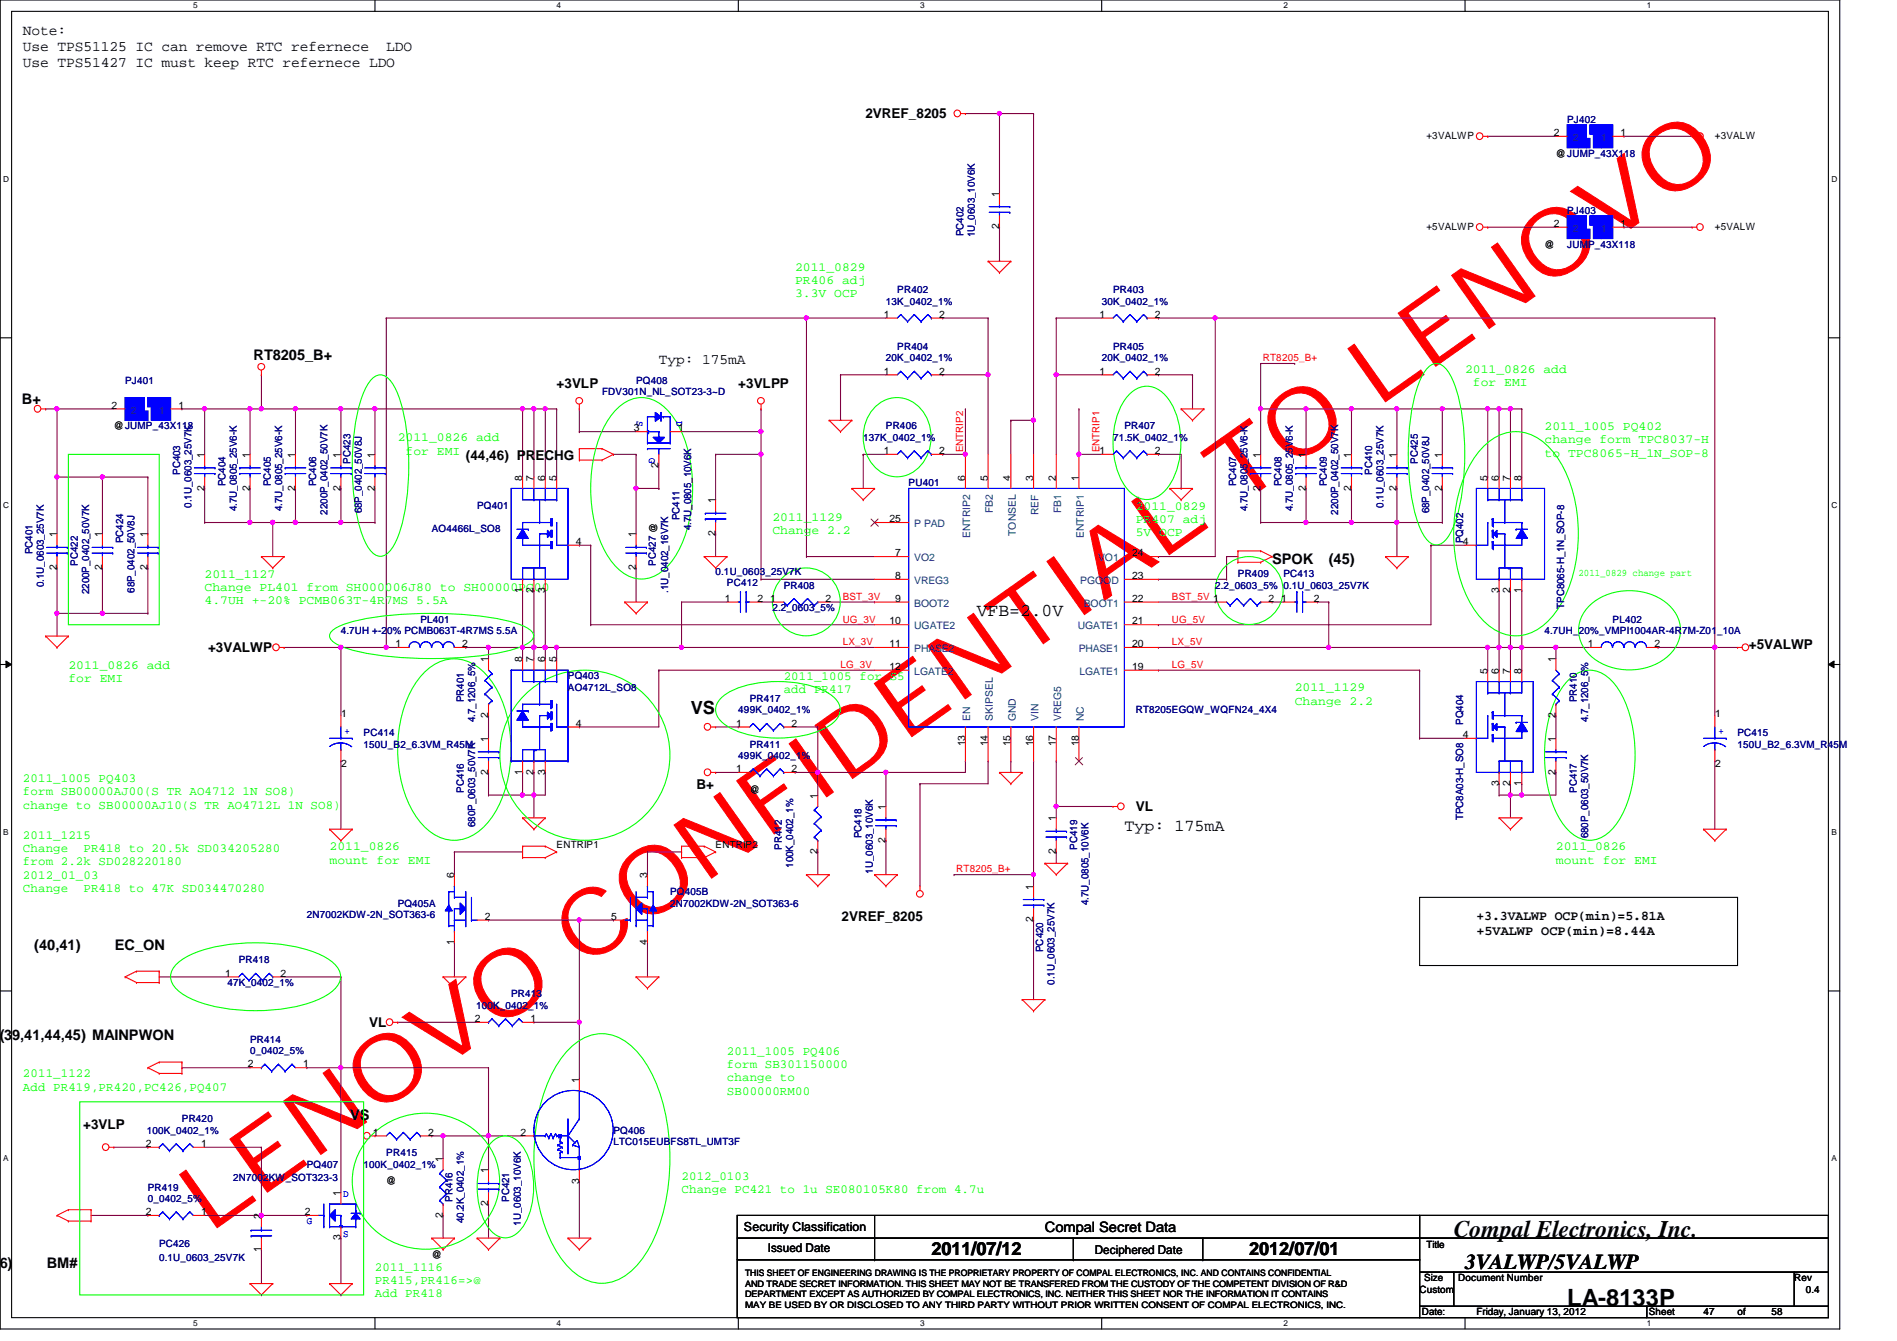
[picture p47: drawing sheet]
<svg xmlns="http://www.w3.org/2000/svg" width="297mm" height="210mm" viewBox="0 0 297 210" stroke-linecap="round" stroke-linejoin="round" font-family="sans-serif">
<defs><g id="words">
<text font-size="14.4" fill="#f00" x="32.7" y="193.1" transform="rotate(-35 32.7 193.1)">LENOVO CONFIDENTIAL TO LENOVO</text>
<g font-size="3.7">
<text x="227.6" y="193.6">Compal Electronics, Inc.</text>
<text x="245.4" y="204.4">LA-8133P</text>
</g>
<text font-size="3.3" x="229.4" y="198.6">3VALWP/5VALWP</text>
<g font-size="2.8">
<text x="152.9" y="96.5">VFB=2.0V</text>
<text x="108.2" y="111.8">VS</text>
<text x="145.8" y="196.4">2011/07/12</text>
<text x="195.6" y="196.4">2012/07/01</text>
</g>
<text font-size="2.6" x="176.1" y="130.1">Typ: 175mA</text>
<g font-size="2.3">
<text x="3.6" y="5.4">Note:</text>
<text x="3.6" y="7.9">Use TPS51125 IC can remove RTC refernece</text>
<text x="3.6" y="10.4">Use TPS51427 IC must keep RTC refernece LDO</text>
<text x="60.5" y="7.9">LDO</text>
<text x="39.7" y="56.3">RT8205_B+</text>
<text x="103.2" y="57">Typ: 175mA</text>
<text x="3.4" y="63.3">B+</text>
<text x="199.2" y="88.3">SPOK</text>
<text x="208.1" y="88.3">(45)</text>
<text x="5.4" y="148.6">(40,41)</text>
<text x="18" y="148.6">EC_ON</text>
<text x="-.1" y="162.9">(39,41,44,45) MAINPWON</text>
<text x="54.8" y="175.3">VS</text>
<text x="-.1" y="198.4">6)</text>
<text x="7.3" y="198.4">BM#</text>
</g>
<text font-size="2.2" x="163.6" y="192.8">Compal Secret Data</text>
<g font-size="2.1">
<text x="135.5" y="18.5">2VREF_8205</text>
<text x="87.2" y="60.7">+3VLP</text>
<text x="115.6" y="60.7">+3VLPP</text>
<text x="72.9" y="72.1">(44,46) PRECHG</text>
<text x="273.9" y="101.6">+5VALWP</text>
<text x="32.6" y="102.1">+3VALWP</text>
<text x="109" y="123.4">B+</text>
<text x="177.8" y="127">VL</text>
<text x="231.2" y="144">+3.3VALWP OCP(min)=5.81A</text>
<text x="131.8" y="144.2">2VREF_8205</text>
<text x="231.2" y="146.3">+5VALWP OCP(min)=8.44A</text>
<text x="57.8" y="160.8">VL</text>
<text x="13" y="176.8">+3VLP</text>
</g>
<g font-size="1.9" fill="#0f0">
<text x="124.5" y="42.4">2011_0829</text>
<text x="124.5" y="44.5">PR406 adj</text>
<text x="124.5" y="46.6">3.3V OCP</text>
<text x="229.4" y="58.4">2011_0826 add</text>
<text x="230.6" y="60.5">for EMI</text>
<text x="62.3" y="69.1">2011_0826 add</text>
<text x="63.5" y="71.2">for EMI</text>
<text x="241.8" y="67.3">2011_1005 PQ402</text>
<text x="241.8" y="69.4">change form TPC8037-H</text>
<text x="241.8" y="71.5">to TPC8065-H_1N_SOP-8</text>
<text x="120.9" y="81.5">2011_1129</text>
<text x="120.9" y="83.6">Change 2.2</text>
<text x="177.8" y="79.8">2011_0829</text>
<text x="177.8" y="81.8">PR407 adj</text>
<text x="177.8" y="83.9">5V OCP</text>
<text x="32" y="90.4">2011_1127</text>
<text x="32" y="92.5">Change PL401 from SH000006J80 to SH00000PG00</text>
<text x="32" y="94.6">4.7UH +-20% PCMB063T-4R7MS 5.5A</text>
<text x="10.7" y="104.6">2011_0826 add</text>
<text x="10.7" y="106.7">for EMI</text>
<text x="122.7" y="106.4">2011_1005 for S5</text>
<text x="122.7" y="108.5">add PR417</text>
<text x="202.7" y="108.2">2011_1129</text>
<text x="202.7" y="110.3">Change 2.2</text>
<text x="3.6" y="122.4">2011_1005 PQ403</text>
<text x="3.6" y="124.5">form SB00000AJ00(S TR AO4712 1N SO8)</text>
<text x="3.6" y="126.6">change to SB00000AJ10(S TR AO4712L 1N SO8)</text>
<text x="3.6" y="131.3">2011_1215</text>
<text x="3.6" y="133.4">Change</text>
<text x="3.6" y="135.5">from 2.2k SD028220180</text>
<text x="3.6" y="137.5">2012_01_03</text>
<text x="13.1" y="133.4">PR418 to 20.5k SD034205280</text>
<text x="51.6" y="133.1">2011_0826</text>
<text x="51.6" y="135.2">mount for EMI</text>
<text x="243.6" y="133.1">2011_0826</text>
<text x="243.6" y="135.2">mount for EMI</text>
<text x="3.6" y="139.6">Change</text>
<text x="13.1" y="139.6">PR418 to 47K SD034470280</text>
<text x="113.8" y="165.1">2011_1005 PQ406</text>
<text x="113.8" y="167.2">form SB301150000</text>
<text x="3.6" y="168.7">2011_1122</text>
<text x="3.6" y="170.7">Add PR419,PR420,PC426,PQ407</text>
<text x="113.8" y="169.2">change to</text>
<text x="113.8" y="171.3">SB00000RM00</text>
<text x="106.7" y="184.7">2012_0103</text>
<text x="106.7" y="186.7">Change PC421 to 1u SE080105K80 from 4.7u</text>
<text x="58.7" y="198.9">2011_1116</text>
<text x="58.7" y="201">PR415,PR416=&gt;@</text>
<text x="58.7" y="203">Add PR418</text>
</g>
<g font-size="1.9">
<text x="116.5" y="192.7">Security Classification</text>
<text x="120.2" y="196">Issued Date</text>
<text x="171.4" y="196.2">Deciphered Date</text>
</g>
<g font-size="1.6">
<text x="223.3" y="21.7">+3VALWP</text>
<text x="243.3" y="21.3">2</text>
<text x="253.7" y="21.3">1</text>
<text x="268.5" y="21.7">+3VALW</text>
<text x="243.6" y="24.6">@JUMP_43X118</text>
<text x="156.5" y="35.9" transform="rotate(-90 156.5 35.9)">2</text>
<text x="156.5" y="30.8" transform="rotate(-90 156.5 30.8)">1</text>
<text x="223.3" y="35.9">+5VALWP</text>
<text x="243.3" y="35.5">2</text>
<text x="253.7" y="35.5">1</text>
<text x="268.5" y="35.9">+5VALW</text>
<text x="241.8" y="38.8">@</text>
<text x="138.4" y="49.7">1</text>
<text x="147.1" y="49.7">2</text>
<text x="172.2" y="49.7">1</text>
<text x="180.8" y="49.7">2</text>
<text x="138.4" y="58.6">1</text>
<text x="147.1" y="58.6">2</text>
<text x="172.2" y="58.6">1</text>
<text x="180.8" y="58.6">2</text>
<text x="17.5" y="64">2</text>
<text x="27.9" y="64">1</text>
<text x="17.8" y="67.2">@JUMP_43X118</text>
<text x="32" y="71.7" transform="rotate(-90 32 71.7)">1</text>
<text x="39.1" y="71.7" transform="rotate(-90 39.1 71.7)">1</text>
<text x="46.2" y="71.7" transform="rotate(-90 46.2 71.7)">1</text>
<text x="53.3" y="71.7" transform="rotate(-90 53.3 71.7)">1</text>
<text x="58.7" y="71.7" transform="rotate(-90 58.7 71.7)">1</text>
<text x="99.3" y="67.5">3</text>
<text x="106.2" y="67.5">1</text>
<text x="138.4" y="71.1">1</text>
<text x="147.1" y="71.1">2</text>
<text x="172.2" y="71.1">1</text>
<text x="180.8" y="71.1">2</text>
<text x="197.4" y="71.7" transform="rotate(-90 197.4 71.7)">1</text>
<text x="204.5" y="71.7" transform="rotate(-90 204.5 71.7)">1</text>
<text x="211.6" y="71.7" transform="rotate(-90 211.6 71.7)">1</text>
<text x="218.7" y="71.7" transform="rotate(-90 218.7 71.7)">1</text>
<text x="225.8" y="71.7" transform="rotate(-90 225.8 71.7)">1</text>
<text x="32" y="76.8" transform="rotate(-90 32 76.8)">2</text>
<text x="39.1" y="76.8" transform="rotate(-90 39.1 76.8)">2</text>
<text x="46.2" y="76.8" transform="rotate(-90 46.2 76.8)">2</text>
<text x="53.3" y="76.8" transform="rotate(-90 53.3 76.8)">2</text>
<text x="58.7" y="76.8" transform="rotate(-90 58.7 76.8)">2</text>
<text x="81.8" y="75.2" transform="rotate(-90 81.8 75.2)">8</text>
<text x="83.6" y="75.2" transform="rotate(-90 83.6 75.2)">7</text>
<text x="85.3" y="75.2" transform="rotate(-90 85.3 75.2)">6</text>
<text x="87.1" y="75.2" transform="rotate(-90 87.1 75.2)">5</text>
<text x="103.1" y="73.2" transform="rotate(-90 103.1 73.2)">2</text>
<text x="151.1" y="75.2" transform="rotate(-90 151.1 75.2)">6</text>
<text x="154.7" y="75.2" transform="rotate(-90 154.7 75.2)">5</text>
<text x="158.2" y="75.2" transform="rotate(-90 158.2 75.2)">4</text>
<text x="161.8" y="75.2" transform="rotate(-90 161.8 75.2)">3</text>
<text x="165.4" y="75.2" transform="rotate(-90 165.4 75.2)">2</text>
<text x="168.9" y="75.2" transform="rotate(-90 168.9 75.2)">1</text>
<text x="197.4" y="76.8" transform="rotate(-90 197.4 76.8)">2</text>
<text x="204.5" y="76.8" transform="rotate(-90 204.5 76.8)">2</text>
<text x="211.6" y="76.8" transform="rotate(-90 211.6 76.8)">2</text>
<text x="218.7" y="76.8" transform="rotate(-90 218.7 76.8)">2</text>
<text x="225.8" y="76.8" transform="rotate(-90 225.8 76.8)">2</text>
<text x="232.9" y="75.2" transform="rotate(-90 232.9 75.2)">5</text>
<text x="234.7" y="75.2" transform="rotate(-90 234.7 75.2)">6</text>
<text x="236.5" y="75.2" transform="rotate(-90 236.5 75.2)">7</text>
<text x="238.2" y="75.2" transform="rotate(-90 238.2 75.2)">8</text>
<text x="112" y="83.9" transform="rotate(-90 112 83.9)">2</text>
<text x="112" y="78.8" transform="rotate(-90 112 78.8)">1</text>
<text x="139.3" y="81.7">25</text>
<text x="8.9" y="89.2" transform="rotate(-90 8.9 89.2)">2</text>
<text x="8.9" y="84.1" transform="rotate(-90 8.9 84.1)">1</text>
<text x="16" y="89.2" transform="rotate(-90 16 89.2)">2</text>
<text x="16" y="84.1" transform="rotate(-90 16 84.1)">1</text>
<text x="23.1" y="89.2" transform="rotate(-90 23.1 89.2)">2</text>
<text x="23.1" y="84.1" transform="rotate(-90 23.1 84.1)">1</text>
<text x="90.2" y="85.3">4</text>
<text x="99.6" y="89.2" transform="rotate(-90 99.6 89.2)">2</text>
<text x="99.6" y="84.1" transform="rotate(-90 99.6 84.1)">1</text>
<text x="140.2" y="87.1">7</text>
<text x="177.3" y="87.1">24</text>
<text x="229.1" y="85.3">4</text>
<text x="81.8" y="92.8" transform="rotate(-90 81.8 92.8)">1</text>
<text x="83.6" y="92.8" transform="rotate(-90 83.6 92.8)">2</text>
<text x="85.3" y="92.8" transform="rotate(-90 85.3 92.8)">3</text>
<text x="113.5" y="94.2">1</text>
<text x="118.6" y="94.2">2</text>
<text x="120.6" y="94.2">1</text>
<text x="129.3" y="94.2">2</text>
<text x="140.2" y="90.6">8</text>
<text x="140.2" y="94.2">9</text>
<text x="177.3" y="94.2">22</text>
<text x="177.3" y="90.6">23</text>
<text x="198.6" y="94.2">2</text>
<text x="200.6" y="94.2">1</text>
<text x="205.7" y="94.2">2</text>
<text x="234.7" y="92.8" transform="rotate(-90 234.7 92.8)">3</text>
<text x="236.5" y="92.8" transform="rotate(-90 236.5 92.8)">2</text>
<text x="238.2" y="92.8" transform="rotate(-90 238.2 92.8)">1</text>
<text x="61.9" y="101.3">1</text>
<text x="72.4" y="101.3">2</text>
<text x="139.3" y="97.7">10</text>
<text x="139.3" y="101.3">11</text>
<text x="177.3" y="97.7">21</text>
<text x="177.3" y="101.3">20</text>
<text x="248.6" y="101.3">1</text>
<text x="259.1" y="101.3">2</text>
<text x="76.5" y="103.7" transform="rotate(-90 76.5 103.7)">1</text>
<text x="81.8" y="103.7" transform="rotate(-90 81.8 103.7)">8</text>
<text x="83.6" y="103.7" transform="rotate(-90 83.6 103.7)">7</text>
<text x="85.3" y="103.7" transform="rotate(-90 85.3 103.7)">6</text>
<text x="87.1" y="103.7" transform="rotate(-90 87.1 103.7)">5</text>
<text x="139.3" y="104.9">12</text>
<text x="177.3" y="104.9">19</text>
<text x="232.9" y="105.5" transform="rotate(-90 232.9 105.5)">5</text>
<text x="234.7" y="105.5" transform="rotate(-90 234.7 105.5)">6</text>
<text x="236.5" y="105.5" transform="rotate(-90 236.5 105.5)">7</text>
<text x="238.2" y="105.5" transform="rotate(-90 238.2 105.5)">8</text>
<text x="243.6" y="103.7" transform="rotate(-90 243.6 103.7)">1</text>
<text x="53.4" y="112.2">1</text>
<text x="76.5" y="112.4" transform="rotate(-90 76.5 112.4)">2</text>
<text x="90.2" y="113.7">4</text>
<text x="115.3" y="113.7">1</text>
<text x="123.9" y="113.7">2</text>
<text x="243.6" y="112.4" transform="rotate(-90 243.6 112.4)">2</text>
<text x="268.6" y="112.2">1</text>
<text x="76.5" y="116.1" transform="rotate(-90 76.5 116.1)">1</text>
<text x="151.1" y="116.8" transform="rotate(-90 151.1 116.8)">13</text>
<text x="154.7" y="116.8" transform="rotate(-90 154.7 116.8)">14</text>
<text x="158.2" y="116.8" transform="rotate(-90 158.2 116.8)">15</text>
<text x="161.8" y="116.8" transform="rotate(-90 161.8 116.8)">16</text>
<text x="165.4" y="116.8" transform="rotate(-90 165.4 116.8)">17</text>
<text x="168.9" y="116.8" transform="rotate(-90 168.9 116.8)">18</text>
<text x="229.1" y="115.5">4</text>
<text x="243.6" y="116.1" transform="rotate(-90 243.6 116.1)">1</text>
<text x="53.4" y="120">2</text>
<text x="76.5" y="121.2" transform="rotate(-90 76.5 121.2)">2</text>
<text x="81.8" y="121.2" transform="rotate(-90 81.8 121.2)">1</text>
<text x="83.6" y="121.2" transform="rotate(-90 83.6 121.2)">2</text>
<text x="85.3" y="121.2" transform="rotate(-90 85.3 121.2)">3</text>
<text x="115.3" y="120.9">1</text>
<text x="117.4" y="124.1">@</text>
<text x="123.9" y="120.9">2</text>
<text x="128" y="125" transform="rotate(-90 128 125)">1</text>
<text x="234.7" y="123" transform="rotate(-90 234.7 123)">3</text>
<text x="236.5" y="123" transform="rotate(-90 236.5 123)">2</text>
<text x="238.2" y="123" transform="rotate(-90 238.2 123)">1</text>
<text x="243.6" y="121.2" transform="rotate(-90 243.6 121.2)">2</text>
<text x="268.6" y="120">2</text>
<text x="138.7" y="131.9" transform="rotate(-90 138.7 131.9)">2</text>
<text x="138.7" y="126.8" transform="rotate(-90 138.7 126.8)">1</text>
<text x="165.4" y="128.6" transform="rotate(-90 165.4 128.6)">1</text>
<text x="71.1" y="137.5" transform="rotate(-90 71.1 137.5)">6</text>
<text x="87.2" y="132.7">ENTRIP1</text>
<text x="101.3" y="137.5" transform="rotate(-90 101.3 137.5)">3</text>
<text x="112.1" y="132.7">ENTRIP2</text>
<text x="128" y="133.7" transform="rotate(-90 128 133.7)">2</text>
<text x="165.4" y="133.7" transform="rotate(-90 165.4 133.7)">2</text>
<text x="75.9" y="144">2</text>
<text x="95.7" y="144">5</text>
<text x="161.8" y="139.2" transform="rotate(-90 161.8 139.2)">1</text>
<text x="71.1" y="147.9" transform="rotate(-90 71.1 147.9)">1</text>
<text x="101.3" y="147.9" transform="rotate(-90 101.3 147.9)">4</text>
<text x="161.8" y="144.4" transform="rotate(-90 161.8 144.4)">2</text>
<text x="35.3" y="152.9">1</text>
<text x="43.9" y="152.9">2</text>
<text x="74.4" y="160">2</text>
<text x="83.1" y="160">1</text>
<text x="38.8" y="167.1">2</text>
<text x="47.5" y="167.1">1</text>
<text x="90.7" y="169.5" transform="rotate(-90 90.7 169.5)">1</text>
<text x="22.8" y="179.5">2</text>
<text x="31.5" y="179.5">1</text>
<text x="58.4" y="177.8">1</text>
<text x="67.1" y="177.8">2</text>
<text x="81.5" y="177.8">2</text>
<text x="60.5" y="185.3">@</text>
<text x="69.3" y="181.9" transform="rotate(-90 69.3 181.9)">1</text>
<text x="76.5" y="183.7" transform="rotate(-90 76.5 183.7)">1</text>
<text x="90.7" y="185.3" transform="rotate(-90 90.7 185.3)">3</text>
<text x="22.8" y="190.2">2</text>
<text x="31.5" y="190.2">1</text>
<text x="40.9" y="190.8" transform="rotate(-90 40.9 190.8)">2</text>
<text x="47.7" y="190.2">2</text>
<text x="53.3" y="187.2" transform="rotate(-90 53.3 187.2)">1</text>
<text x="69.3" y="190.6" transform="rotate(-90 69.3 190.6)">2</text>
<text x="76.5" y="188.8" transform="rotate(-90 76.5 188.8)">2</text>
<text x="40.9" y="195.9" transform="rotate(-90 40.9 195.9)">1</text>
<text x="53.3" y="194.1" transform="rotate(-90 53.3 194.1)">3</text>
<text x="67.6" y="196.8">@</text>
<text x="223.3" y="195.4">Title</text>
<text x="222.3" y="202.4">Custom</text>
<text x="223" y="200.6">Size</text>
<text x="228.3" y="200.6">Document Number</text>
<text x="281" y="200.6">Rev</text>
<text x="282.7" y="202.4">0.4</text>
<text x="222.6" y="205.9">Date:</text>
<text x="231.2" y="205.9">Friday, January 13, 2012</text>
<text x="258.2" y="205.9">Sheet</text>
<text x="266.7" y="205.9">47</text>
<text x="272.1" y="205.9">of</text>
<text x="277.4" y="205.9">58</text>
</g>
<g font-size="1.6" fill="#000080">
<text x="245.4" y="19.2">PJ402</text>
<text x="245.4" y="33.4">PJ403</text>
<text x="150.9" y="37" transform="rotate(-90 150.9 37)">PC402</text>
<text x="152.7" y="37.2" transform="rotate(-90 152.7 37.2)">1U_0603_10V6K</text>
<text x="245.4" y="38.8">JUMP_43X118</text>
<text x="138.7" y="47.7">13K_0402_1%</text>
<text x="140.5" y="45.9">PR402</text>
<text x="172.5" y="47.7">30K_0402_1%</text>
<text x="174.3" y="45.9">PR403</text>
<text x="138.7" y="56.6">20K_0402_1%</text>
<text x="140.5" y="54.8">PR404</text>
<text x="172.5" y="56.6">20K_0402_1%</text>
<text x="174.3" y="54.8">PR405</text>
<text x="19.6" y="60.1">PJ401</text>
<text x="94.3" y="61.9">FDV301N_NL_SOT23-3~D</text>
<text x="99.6" y="60.1">PQ408</text>
<text x="135.2" y="69">137K_0402_1%</text>
<text x="138.7" y="67.2">PR406</text>
<text x="174.3" y="69">71.5K_0402_1%</text>
<text x="176.1" y="67.2">PR407</text>
<text x="28.2" y="74.3" transform="rotate(-90 28.2 74.3)">PC403</text>
<text x="35.3" y="76.1" transform="rotate(-90 35.3 76.1)">PC404</text>
<text x="42.4" y="76.1" transform="rotate(-90 42.4 76.1)">PC405</text>
<text x="49.5" y="76.1" transform="rotate(-90 49.5 76.1)">PC406</text>
<text x="54.9" y="72.6" transform="rotate(-90 54.9 72.6)">PC423</text>
<text x="142.3" y="76.1">PU401</text>
<text x="193.5" y="76.1" transform="rotate(-90 193.5 76.1)">PC407</text>
<text x="200.7" y="76.1" transform="rotate(-90 200.7 76.1)">PC408</text>
<text x="207.8" y="76.1" transform="rotate(-90 207.8 76.1)">PC409</text>
<text x="214.9" y="74.3" transform="rotate(-90 214.9 74.3)">PC410</text>
<text x="222" y="72.6" transform="rotate(-90 222 72.6)">PC425</text>
<text x="30" y="79.5" transform="rotate(-90 30 79.5)">0.1U_0603_25V7K</text>
<text x="37.1" y="80" transform="rotate(-90 37.1 80)">4.7U_0805_25V6-K</text>
<text x="44.2" y="80" transform="rotate(-90 44.2 80)">4.7U_0805_25V6-K</text>
<text x="51.3" y="80.6" transform="rotate(-90 51.3 80.6)">2200P_0402_50V7K</text>
<text x="56.6" y="80.3" transform="rotate(-90 56.6 80.3)">68P_0402_50V8J</text>
<text x="67.6" y="83.2">AO4466L_SO8</text>
<text x="74.7" y="79.7">PQ401</text>
<text x="106.4" y="81.4" transform="rotate(-90 106.4 81.4)">PC411</text>
<text x="108.2" y="83" transform="rotate(-90 108.2 83)">4.7U_0805_10V6K</text>
<text x="195.3" y="80" transform="rotate(-90 195.3 80)">4.7U_0805_25V6-K</text>
<text x="202.4" y="80" transform="rotate(-90 202.4 80)">4.7U_0805_25V6-K</text>
<text x="209.5" y="80.6" transform="rotate(-90 209.5 80.6)">2200P_0402_50V7K</text>
<text x="216.7" y="79.5" transform="rotate(-90 216.7 79.5)">0.1U_0603_25V7K</text>
<text x="223.8" y="80.3" transform="rotate(-90 223.8 80.3)">68P_0402_50V8J</text>
<text x="5.1" y="86.8" transform="rotate(-90 5.1 86.8)">PC401</text>
<text x="12.2" y="88.6" transform="rotate(-90 12.2 88.6)">PC422</text>
<text x="19.3" y="85" transform="rotate(-90 19.3 85)">PC424</text>
<text x="102.7" y="88.6" transform="rotate(-90 102.7 88.6)">PC427 @</text>
<text x="229.1" y="85" transform="rotate(-90 229.1 85)">PQ402</text>
<text x="6.9" y="91.9" transform="rotate(-90 6.9 91.9)">0.1U_0603_25V7K</text>
<text x="14" y="93" transform="rotate(-90 14 93)">2200P_0402_50V7K</text>
<text x="21.1" y="92.8" transform="rotate(-90 21.1 92.8)">68P_0402_50V8J</text>
<text x="104.6" y="92.8" transform="rotate(-90 104.6 92.8)">.1U_0402_16V7K</text>
<text x="112.1" y="90">0.1U_0603_25V7K</text>
<text x="113.8" y="91.8">PC412</text>
<text x="120.9" y="95.7">2.2_0603_5%</text>
<text x="122.7" y="92.1">PR408</text>
<text x="190.3" y="92.1">2.2_0603_5% 0.1U_0603_25V7K</text>
<text x="193.8" y="90.3">PR409</text>
<text x="201" y="90.3">PC413</text>
<text x="244.9" y="95.3" transform="rotate(-90 244.9 95.3)">TPC8065-H_1N_SOP-8</text>
<text x="53.4" y="99.2">4.7UH +-20% PCMB063T-4R7MS 5.5A</text>
<text x="65.8" y="97.5">PL401</text>
<text x="241.8" y="99.2">4.7UH_20%_VMPI1004AR-4R7M-Z01_10A</text>
<text x="252.5" y="97.5">PL402</text>
<text x="88.9" y="106.3">PQ403</text>
<text x="72.6" y="109.9" transform="rotate(-90 72.6 109.9)">PR401</text>
<text x="74.4" y="113.1" transform="rotate(-90 74.4 113.1)">4.7_1206_5%</text>
<text x="88.9" y="108.1">AO4712L_SO8</text>
<text x="115.6" y="111.7">499K_0402_1%</text>
<text x="117.4" y="109.9">PR417</text>
<text x="177.8" y="111.7">RT8205EGQW_WQFN24_4X4</text>
<text x="229.1" y="113.5" transform="rotate(-90 229.1 113.5)">PQ404</text>
<text x="246.9" y="109.9" transform="rotate(-90 246.9 109.9)">PR410</text>
<text x="248.7" y="113.1" transform="rotate(-90 248.7 113.1)">4.7_1206_5%</text>
<text x="56.9" y="115.2">PC414</text>
<text x="56.9" y="117">150U_B2_6.3VM_R45M</text>
<text x="115.6" y="118.8">499K_0402_1%</text>
<text x="117.4" y="117">PR411</text>
<text x="272.1" y="115.2">PC415</text>
<text x="272.1" y="117">150U_B2_6.3VM_R45M</text>
<text x="72.6" y="124.1" transform="rotate(-90 72.6 124.1)">PC416</text>
<text x="246.9" y="124.1" transform="rotate(-90 246.9 124.1)">PC417</text>
<text x="74.4" y="129.5" transform="rotate(-90 74.4 129.5)">680P_0603_50V7K</text>
<text x="134.9" y="131.2" transform="rotate(-90 134.9 131.2)">PC418</text>
<text x="229.1" y="128.4" transform="rotate(-90 229.1 128.4)">TPC8A03-H_SO8</text>
<text x="248.7" y="131.2" transform="rotate(-90 248.7 131.2)">680P_0603_50V7K</text>
<text x="122.4" y="133" transform="rotate(-90 122.4 133)">PR412</text>
<text x="124.2" y="135.8" transform="rotate(-90 124.2 135.8)">100K_0402_1%</text>
<text x="136.6" y="136.7" transform="rotate(-90 136.6 136.7)">1U_0603_10V6K</text>
<text x="168.7" y="133" transform="rotate(-90 168.7 133)">PC419</text>
<text x="48" y="143.7">2N7002KDW-2N_SOT363-6</text>
<text x="62.3" y="141.9">PQ405A</text>
<text x="104.9" y="140.1">PQ405B</text>
<text x="104.9" y="141.9">2N7002KDW-2N_SOT363-6</text>
<text x="170.4" y="141.7" transform="rotate(-90 170.4 141.7)">4.7U_0805_10V6K</text>
<text x="163.3" y="149" transform="rotate(-90 163.3 149)">PC420</text>
<text x="35.6" y="154.3">47K_0402_1%</text>
<text x="37.4" y="150.8">PR418</text>
<text x="165.1" y="154.1" transform="rotate(-90 165.1 154.1)">0.1U_0603_25V7K</text>
<text x="74.5" y="157.9">100K_0402_1%</text>
<text x="80" y="156.1">PR413</text>
<text x="39.2" y="163.2">PR414</text>
<text x="39.2" y="165">0_0402_5%</text>
<text x="23" y="177.5">100K_0402_1%</text>
<text x="28.5" y="175.7">PR420</text>
<text x="96.1" y="177.5">PQ406</text>
<text x="96.1" y="179.2">LTC015EUBFS8TL_UMT3F</text>
<text x="36.5" y="184.9">2N7002KW_SOT323-3</text>
<text x="48" y="182.8">PQ407</text>
<text x="56.9" y="182.8">100K_0402_1%</text>
<text x="60.5" y="181">PR415</text>
<text x="23.2" y="186.4">PR419</text>
<text x="23.2" y="188.1">0_0402_5%</text>
<text x="70.9" y="188.1" transform="rotate(-90 70.9 188.1)">PR416</text>
<text x="72.6" y="191.5" transform="rotate(-90 72.6 191.5)">40.2K_0402_1%</text>
<text x="79.8" y="188.1" transform="rotate(-90 79.8 188.1)">PC421</text>
<text x="81.5" y="191.9" transform="rotate(-90 81.5 191.9)">1U_0603_10V6K</text>
<text x="24.9" y="195.2">PC426</text>
<text x="24.9" y="197.4">0.1U_0603_25V7K</text>
</g>
<g font-size="1.6" fill="#004080">
<text x="246.3" y="22.1">2</text>
<text x="250.7" y="22.1">1</text>
<text x="246.3" y="36.3">2</text>
<text x="250.7" y="36.3">1</text>
<text x="20.5" y="64.7">2</text>
<text x="24.9" y="64.7">1</text>
<text x="143.2" y="82.5">P PAD</text>
<text x="155.5" y="80.3" transform="rotate(-90 155.5 80.3)">FB2</text>
<text x="159" y="83.9" transform="rotate(-90 159 83.9)">TONSEL</text>
<text x="162.6" y="80.6" transform="rotate(-90 162.6 80.6)">REF</text>
<text x="166.2" y="80.3" transform="rotate(-90 166.2 80.3)">FB1</text>
<text x="143.2" y="87.8">VO2</text>
<text x="151.9" y="84.3" transform="rotate(-90 151.9 84.3)">ENTRIP2</text>
<text x="169.7" y="84.3" transform="rotate(-90 169.7 84.3)">ENTRIP1</text>
<text x="172" y="87.8">VO1</text>
<text x="143.2" y="91.4">VREG3</text>
<text x="143.2" y="95">BOOT2</text>
<text x="169.2" y="91.4">PGOOD</text>
<text x="169.7" y="95">BOOT1</text>
<text x="143.2" y="98.5">UGATE2</text>
<text x="168.8" y="98.5">UGATE1</text>
<text x="143.2" y="102.1">PHASE2</text>
<text x="143.2" y="105.6">LGATE2</text>
<text x="168.9" y="102.1">PHASE1</text>
<text x="169" y="105.6">LGATE1</text>
<text x="151.9" y="112.9" transform="rotate(-90 151.9 112.9)">EN</text>
<text x="155.5" y="112.9" transform="rotate(-90 155.5 112.9)">SKIPSEL</text>
<text x="159" y="112.9" transform="rotate(-90 159 112.9)">GND</text>
<text x="162.6" y="112.9" transform="rotate(-90 162.6 112.9)">VIN</text>
<text x="166.2" y="112.9" transform="rotate(-90 166.2 112.9)">VREG5</text>
<text x="169.7" y="112.9" transform="rotate(-90 169.7 112.9)">NC</text>
</g>
<g font-size="1.6" fill="#f00">
<text x="197.7" y="56.6">RT8205_B+</text>
<text x="150.8" y="70.8" transform="rotate(-90 150.8 70.8)">ENTRIP2</text>
<text x="172.2" y="70.8" transform="rotate(-90 172.2 70.8)">ENTRIP1</text>
<text x="131.9" y="93.9">BST_3V</text>
<text x="183.5" y="93.9">BST_5V 1</text>
<text x="131.9" y="101">LX_3V</text>
<text x="131.9" y="97.5">UG_3V</text>
<text x="183.5" y="101">LX_5V</text>
<text x="183.5" y="97.5">UG_5V</text>
<text x="131.6" y="104.6">LG_3V</text>
<text x="183.5" y="104.6">LG_5V</text>
<text x="149.7" y="136.6">RT8205_B+</text>
</g>
<g font-size="1.6" fill="#00f">
<text x="99.7" y="66" transform="rotate(90 99.7 66)">S</text>
<text x="105.9" y="66" transform="rotate(90 105.9 66)">D</text>
<text x="101.6" y="71.7" transform="rotate(90 101.6 71.7)">G</text>
<text x="53.9" y="114.9">+</text>
<text x="269.1" y="114.9">+</text>
<text x="48" y="191.6">G</text>
<text x="53.7" y="187.4">D</text>
<text x="53.7" y="193.6">S</text>
</g>
<text font-size="1.6" fill="#0f0" x="247.2" y="90.1">2011_0829 change part</text>
<g font-size="1.4">
<text x="116.7" y="199.7">THIS SHEET OF ENGINEERING DRAWING IS THE PROPRIETARY PROPERTY OF COMPAL ELECTRONICS, INC. AND CONTAINS CONFIDENTIAL</text>
<text x="116.7" y="201.4">AND TRADE SECRET INFORMATION. THIS SHEET MAY NOT BE TRANSFERED FROM THE CUSTODY OF THE COMPETENT DIVISION OF R&amp;D</text>
<text x="116.7" y="203">DEPARTMENT EXCEPT AS AUTHORIZED BY COMPAL ELECTRONICS, INC. NEITHER THIS SHEET NOR THE INFORMATION IT CONTAINS</text>
<text x="116.7" y="204.7">MAY BE USED BY OR DISCLOSED TO ANY THIRD PARTY WITHOUT PRIOR WRITTEN CONSENT OF COMPAL ELECTRONICS, INC.</text>
</g>
<g font-size="1.3">
<text x="30.3" y="1.3">5</text>
<text x="87.2" y="1.3">4</text>
<text x="144.1" y="1.3">3</text>
<text x="201" y="1.3">2</text>
<text x="257.8" y="1.3">1</text>
<text x=".5" y="28.4">D</text>
<text x="286.8" y="28.4">D</text>
<text x=".5" y="79.5">C</text>
<text x="286.8" y="79.5">C</text>
<text x=".5" y="130.7">B</text>
<text x="286.8" y="130.7">B</text>
<text x=".5" y="181.8">A</text>
<text x="286.8" y="181.8">A</text>
<text x="30.3" y="207.6">5</text>
<text x="87.2" y="207.6">4</text>
<text x="144.1" y="207.6">3</text>
<text x="201" y="207.6">2</text>
<text x="257.8" y="207.6">1</text>
</g>
</g></defs>
<path d="M0 0h288.1v208h-288.1zM1.8 1.8h284.5v204.4h-284.5z" fill="none" stroke="#000" stroke-width=".17"/>
<g fill="#fff">
<path d="M30.3 .2h.6v1.4h-.6z"/>
<path d="M30.3 206.4h.6v1.4h-.6z"/>
</g>
<path d="M58.7 0v1.8M58.7 206.2v1.8" fill="none" stroke="#000" stroke-width=".17"/>
<g fill="#fff">
<path d="M87.2 .2h.6v1.4h-.6z"/>
<path d="M87.2 206.4h.6v1.4h-.6z"/>
</g>
<path d="M115.6 0v1.8M115.6 206.2v1.8" fill="none" stroke="#000" stroke-width=".17"/>
<g fill="#fff">
<path d="M144.1 .2h.6v1.4h-.6z"/>
<path d="M144.1 206.4h.6v1.4h-.6z"/>
</g>
<path d="M172.5 0v1.8M172.5 206.2v1.8" fill="none" stroke="#000" stroke-width=".17"/>
<g fill="#fff">
<path d="M201 .2h.6v1.4h-.6z"/>
<path d="M201 206.4h.6v1.4h-.6z"/>
</g>
<path d="M229.4 0v1.8M229.4 206.2v1.8" fill="none" stroke="#000" stroke-width=".17"/>
<g fill="#fff">
<path d="M257.8 .2h.7v1.4h-.7z"/>
<path d="M257.8 206.4h.7v1.4h-.7z"/>
<path d="M.5 27.3h.9v1.4h-.9z"/>
<path d="M286.8 27.3h.9v1.4h-.9z"/>
<path d="M.5 78.4h.9v1.4h-.9z"/>
<path d="M286.8 78.4h.9v1.4h-.9z"/>
</g>
<path d="M0 52.9h1.8M286.3 52.9h1.8" fill="none" stroke="#000" stroke-width=".17"/>
<g fill="#fff">
<path d="M.5 129.5h.8v1.4h-.8z"/>
<path d="M286.8 129.5h.8v1.4h-.8z"/>
</g>
<path d="M0 104h1.8M286.3 104h1.8" fill="none" stroke="#000" stroke-width=".17"/>
<path d="M.9 103.5l.9 .5-.9 .5zM286.3 104l.9-.5v1z" fill="#000"/>
<path d="M.9 103.5l.9 .5-.9 .5zM286.3 104l.9-.5v1z" fill="none" stroke="#000" stroke-width=".16"/>
<g fill="#fff">
<path d="M.5 180.6h.8v1.4h-.8z"/>
<path d="M286.8 180.6h.8v1.4h-.8z"/>
</g>
<path d="M0 155.1h1.8M286.3 155.1h1.8" fill="none" stroke="#000" stroke-width=".17"/>
<path d="M76.5 177.8h.1M76.5 177.8v5.3M76.5 188.5h.1M76.5 188.5v5.3" fill="none" stroke="#800040" stroke-width=".17"/>
<circle cx="76.5" cy="177.8" r=".32" fill="#f0f"/>
<circle cx="76.5" cy="177.8" r=".32" fill="none" stroke="#f0f" stroke-width=".17"/>
<path d="M225.8 64h.1M225.8 64h7.2M69.4 177.8h.1M69.4 177.8h7.1" fill="none" stroke="#800040" stroke-width=".17"/>
<circle cx="232.9" cy="64" r=".32" fill="#f0f"/>
<circle cx="232.9" cy="64" r=".32" fill="none" stroke="#f0f" stroke-width=".17"/>
<path d="M234.7 64h.1M234.7 64v10.7M236.5 124.5h.1M236.5 124.5v3.5" fill="none" stroke="#800040" stroke-width=".17"/>
<circle cx="236.5" cy="124.4" r=".32" fill="#f0f"/>
<circle cx="236.5" cy="124.4" r=".32" fill="none" stroke="#f0f" stroke-width=".17"/>
<path d="M233 64h.1M233 64h3.5M234.7 64h.1M236.5 64h.1M236.5 64v10.7M181.4 94.2h8.9M190.3 94.2h.1M238.3 122.7h.1M238.3 122.7v1.8M69.4 190.2h.1M69.4 190.2v3.6" fill="none" stroke="#800040" stroke-width=".17"/>
<circle cx="234.7" cy="64" r=".32" fill="#f0f"/>
<circle cx="234.7" cy="64" r=".32" fill="none" stroke="#f0f" stroke-width=".17"/>
<g fill="none" stroke="#800040" stroke-width=".17">
<path d="M40.9 58.7h.1M40.9 58.7v5.3M131.6 58.7h.1M131.6 58.7v7.1M131.6 58.7h7.1M8.9 64h.1M8.9 64h8.9M112.1 71.1h.1M112.1 71.1v7.1M119.2 67.6h.1M119.2 67.6v3.5h-7.1M135.2 71.1h.1"/>
<path d="M135.2 71.1h3.5M135.2 71.1v5.4M147.6 71.1h.1M147.6 71.1h3.6M112.1 83.6h.1M112.1 83.6v3.5M208.1 94.2h.1M208.1 94.2v7.1h-26.7M85.4 101.3h.1M85.4 101.3h1.8M85.4 101.3v1.8M87.2 101.3h.1"/>
<path d="M87.2 101.3v1.8M103.2 104.9h.1M103.2 104.9v8.9M181.4 101.3h.1M234.7 124.5h.1M236.5 122.7h.1M236.5 122.7v1.8h-1.8"/>
</g>
<circle cx="85.4" cy="101.3" r=".32" fill="#f0f"/>
<circle cx="85.4" cy="101.3" r=".32" fill="none" stroke="#f0f" stroke-width=".17"/>
<path d="M85.4 64h.1M85.4 64v10.7" fill="none" stroke="#800040" stroke-width=".17"/>
<circle cx="85.4" cy="64" r=".32" fill="#f0f"/>
<circle cx="85.4" cy="64" r=".32" fill="none" stroke="#f0f" stroke-width=".17"/>
<path d="M83.6 64h.1M83.6 64v10.7M211.6 64h.1M211.6 64h7.1M199.2 94.2h.1M199.2 94.2h1.8" fill="none" stroke="#800040" stroke-width=".17"/>
<circle cx="211.6" cy="64" r=".32" fill="#f0f"/>
<circle cx="211.6" cy="64" r=".32" fill="none" stroke="#f0f" stroke-width=".17"/>
<path d="M233 101.3h.1M233 101.3h1.7M236.5 101.3h.1M236.5 101.3h1.8" fill="none" stroke="#800040" stroke-width=".17"/>
<circle cx="236.5" cy="101.3" r=".32" fill="#f0f"/>
<circle cx="236.5" cy="101.3" r=".32" fill="none" stroke="#f0f" stroke-width=".17"/>
<path d="M165.4 126.2h.1M165.4 126.2v1.8M165.4 126.2h8.9" fill="none" stroke="#800040" stroke-width=".17"/>
<circle cx="165.4" cy="126.2" r=".32" fill="#f0f"/>
<circle cx="165.4" cy="126.2" r=".32" fill="none" stroke="#f0f" stroke-width=".17"/>
<g fill="none" stroke="#800040" stroke-width=".17">
<path d="M151.2 17.8h.1M151.2 17.8h5.3M156.5 17.8h.1M156.5 17.8v12.4M156.5 35.6h.1M156.5 35.6v5.3M181.4 49.8h.1M181.4 49.8h8.9M53.4 64h.1M53.4 64v7.1M181.4 90.7h.1M181.4 90.7h10.7"/>
<path d="M81.8 101.3h.1M81.8 101.3v1.8M83.6 101.3h.1M83.6 101.3v1.8M268.5 101.3h.1M268.5 101.3h3.6"/>
</g>
<circle cx="156.5" cy="17.8" r=".32" fill="#f0f"/>
<circle cx="156.5" cy="17.8" r=".32" fill="none" stroke="#f0f" stroke-width=".17"/>
<path d="M165.4 49.8h.1M165.4 49.8v8.9M211.6 64h.1M211.6 64v7.1M42.7 81.8h.1M42.7 81.8v5.3M181.4 87.1h.1M181.4 87.1h8.9M149.4 136.9h.1M149.4 136.9h12.4M165.4 133.3h.1M165.4 133.3v1.8" fill="none" stroke="#800040" stroke-width=".17"/>
<circle cx="165.4" cy="58.6" r=".32" fill="#f0f"/>
<circle cx="165.4" cy="58.6" r=".32" fill="none" stroke="#f0f" stroke-width=".17"/>
<path d="M83.6 124.5h.1M83.6 124.5v3.5" fill="none" stroke="#800040" stroke-width=".17"/>
<circle cx="83.6" cy="124.4" r=".32" fill="#f0f"/>
<circle cx="83.6" cy="124.4" r=".32" fill="none" stroke="#f0f" stroke-width=".17"/>
<g fill="none" stroke="#800040" stroke-width=".17">
<path d="M165.4 58.7h.1M165.4 49.8h.1M165.4 58.7h7.1M165.4 49.8h7.1M165.4 58.7v12.4M181.4 58.7h.1M181.4 58.7h5.3M186.7 58.7h.1M186.7 58.7v5.3M190.3 49.8h.1M190.3 49.8v37.3M181.4 71.1h.1"/>
<path d="M181.4 71.1h3.6v5.4M185 76.5h.1M90.7 85.3h.1M90.7 85.3h1.8M92.5 85.3h.1M92.5 85.3v12.5M181.4 97.8h.1M181.4 97.8h42.7M85.4 120.9h.1M85.4 120.9v3.6M128.1 120.9h.1M128.1 120.9v3.6"/>
<path d="M144.1 122.7h.1M144.1 122.7v16M62.3 160h.1M62.3 160h12.4"/>
</g>
<circle cx="190.3" cy="49.8" r=".32" fill="#f0f"/>
<circle cx="190.3" cy="49.8" r=".32" fill="none" stroke="#f0f" stroke-width=".17"/>
<path d="M161.8 17.8h.1M161.8 17.8v48M60.5 49.8h.1M60.5 49.8h65.8M154.7 49.8h.1M154.7 49.8v8.9M83.6 64h.1M83.6 64h1.8M161.8 119.1h.1M161.8 119.1v17.8M165.4 119.1h.1M165.4 119.1v7.1" fill="none" stroke="#800040" stroke-width=".17"/>
<circle cx="83.6" cy="64" r=".32" fill="#f0f"/>
<circle cx="83.6" cy="64" r=".32" fill="none" stroke="#f0f" stroke-width=".17"/>
<path d="M190.3 49.8h.1M190.3 49.8h78.2M268.5 49.8h.1M268.5 49.8v51.5" fill="none" stroke="#800040" stroke-width=".17"/>
<circle cx="268.5" cy="101.3" r=".32" fill="#f0f"/>
<circle cx="268.5" cy="101.3" r=".32" fill="none" stroke="#f0f" stroke-width=".17"/>
<path d="M234.7 104.9h.1M234.7 101.3h.1M234.7 101.3v3.6M234.7 101.3h1.8v3.6M236.5 104.9h.1M83.6 124.5h.1M83.6 124.5h1.8M128.1 133.3h.1M128.1 133.3v3.6" fill="none" stroke="#800040" stroke-width=".17"/>
<circle cx="234.7" cy="101.3" r=".32" fill="#f0f"/>
<circle cx="234.7" cy="101.3" r=".32" fill="none" stroke="#f0f" stroke-width=".17"/>
<g fill="none" stroke="#800040" stroke-width=".17">
<path d="M87.2 64h.1M87.2 64v10.7M106.7 94.2h.1M106.7 94.2v7.1M206.3 94.2h.1M206.3 94.2h1.8M224.1 85.3h.1M224.1 85.3h5.3M224.1 85.3v12.5M90.7 113.8h.1M90.7 113.8h12.5M243.6 101.3h.1"/>
<path d="M243.6 101.3h5.4M81.8 124.5h1.8M83.6 120.9h.1M83.6 124.5h.1M83.6 120.9v3.6M144.1 122.7h.1M144.1 122.7h10.6M90.7 144h5.4M96.1 144h.1M90.7 160h.1M90.7 160v8.9"/>
</g>
<circle cx="90.7" cy="160" r=".32" fill="#f0f"/>
<circle cx="90.7" cy="160" r=".32" fill="none" stroke="#f0f" stroke-width=".17"/>
<path d="M81.8 64h.1M81.8 64h1.8M32 81.8h.1M32 81.8h7.2M106.7 94.2h.1M106.7 94.2h7.1M161.8 144h.1M161.8 144v12.5" fill="none" stroke="#800040" stroke-width=".17"/>
<circle cx="81.8" cy="64" r=".32" fill="#f0f"/>
<circle cx="81.8" cy="64" r=".32" fill="none" stroke="#f0f" stroke-width=".17"/>
<path d="M60.5 49.8h.1M60.5 49.8v51.5M129.8 94.2h7.1M136.9 94.2h.1M154.7 119.1h.1M154.7 119.1v3.6" fill="none" stroke="#800040" stroke-width=".17"/>
<circle cx="60.5" cy="101.3" r=".32" fill="#f0f"/>
<circle cx="60.5" cy="101.3" r=".32" fill="none" stroke="#f0f" stroke-width=".17"/>
<path d="M126.3 49.8h.1M126.3 49.8h12.4M81.8 64h.1M81.8 64v10.7M151.2 64h.1M151.2 64v7.1" fill="none" stroke="#800040" stroke-width=".17"/>
<circle cx="151.1" cy="71.1" r=".32" fill="#f0f"/>
<circle cx="151.1" cy="71.1" r=".32" fill="none" stroke="#f0f" stroke-width=".17"/>
<path d="M126.3 49.8h.1M126.3 49.8v37.3" fill="none" stroke="#800040" stroke-width=".17"/>
<circle cx="126.3" cy="49.8" r=".32" fill="#f0f"/>
<circle cx="126.3" cy="49.8" r=".32" fill="none" stroke="#f0f" stroke-width=".17"/>
<path d="M208.1 101.3h.1M208.1 101.3h24.9" fill="none" stroke="#800040" stroke-width=".17"/>
<circle cx="232.9" cy="101.3" r=".32" fill="#f0f"/>
<circle cx="232.9" cy="101.3" r=".32" fill="none" stroke="#f0f" stroke-width=".17"/>
<circle cx="208" cy="101.3" r=".32" fill="#f0f"/>
<circle cx="208" cy="101.3" r=".32" fill="none" stroke="#f0f" stroke-width=".17"/>
<path d="M58.7 64h.1M58.7 64h23.1M238.3 104.9h.1M238.3 101.3v3.6" fill="none" stroke="#800040" stroke-width=".17"/>
<circle cx="58.7" cy="64" r=".32" fill="#f0f"/>
<circle cx="58.7" cy="64" r=".32" fill="none" stroke="#f0f" stroke-width=".17"/>
<path d="M156.5 17.8h.1M156.5 17.8h5.3M161.8 65.8h.1M161.8 65.8v5.3M181.4 104.9h.1M181.4 104.9h40.9" fill="none" stroke="#800040" stroke-width=".17"/>
<circle cx="161.8" cy="65.8" r=".32" fill="#f0f"/>
<circle cx="161.8" cy="65.8" r=".32" fill="none" stroke="#f0f" stroke-width=".17"/>
<path d="M168.9 71.1h.1M168.9 71.1h3.6M81.8 92.5h.1M81.8 92.5v8.8M83.6 92.5h.1M83.6 92.5v8.8M85.4 92.5h.1M85.4 92.5v8.8M53.4 101.3h.1M53.4 101.3h7.1" fill="none" stroke="#800040" stroke-width=".17"/>
<circle cx="83.6" cy="101.3" r=".32" fill="#f0f"/>
<circle cx="83.6" cy="101.3" r=".32" fill="none" stroke="#f0f" stroke-width=".17"/>
<path d="M168.9 64h.1M168.9 64v7.1" fill="none" stroke="#800040" stroke-width=".17"/>
<circle cx="168.9" cy="71.1" r=".32" fill="#f0f"/>
<circle cx="168.9" cy="71.1" r=".32" fill="none" stroke="#f0f" stroke-width=".17"/>
<path d="M87.2 101.3h.1M87.2 101.3h19.5" fill="none" stroke="#800040" stroke-width=".17"/>
<circle cx="87.1" cy="101.3" r=".32" fill="#f0f"/>
<circle cx="87.1" cy="101.3" r=".32" fill="none" stroke="#f0f" stroke-width=".17"/>
<path d="M119.2 71.1h.1M119.2 71.1v19.6" fill="none" stroke="#800040" stroke-width=".17"/>
<circle cx="119.1" cy="71.1" r=".32" fill="#f0f"/>
<circle cx="119.1" cy="71.1" r=".32" fill="none" stroke="#f0f" stroke-width=".17"/>
<g fill="none" stroke="#800040" stroke-width=".17">
<path d="M53.4 76.5h.1M53.4 76.5v5.3M158.3 65.8h.1M158.3 65.8v5.3M158.3 65.8h3.5M236.5 92.5h.1M236.5 92.5v8.8M238.3 92.5h.1M238.3 92.5v8.8M222.3 104.9h.1M222.3 104.9v10.7M90.7 184.9h.1"/>
<path d="M90.7 184.9v8.9"/>
</g>
<circle cx="53.4" cy="81.8" r=".32" fill="#f0f"/>
<circle cx="53.4" cy="81.8" r=".32" fill="none" stroke="#f0f" stroke-width=".17"/>
<path d="M85.4 64h.1M85.4 64h1.8M60.5 101.3h.1M60.5 101.3h1.8M161.8 136.9h.1M161.8 136.9v1.8" fill="none" stroke="#800040" stroke-width=".17"/>
<circle cx="161.8" cy="136.9" r=".32" fill="#f0f"/>
<circle cx="161.8" cy="136.9" r=".32" fill="none" stroke="#f0f" stroke-width=".17"/>
<path d="M147.6 49.8h.1M147.6 49.8h7.1M154.7 58.7h.1M154.7 58.7v12.4M211.6 76.5h.1M211.6 76.5v5.3M234.7 92.5h.1M234.7 92.5v8.8M222.3 115.6h.1M222.3 115.6h7.1" fill="none" stroke="#800040" stroke-width=".17"/>
<circle cx="154.7" cy="58.6" r=".32" fill="#f0f"/>
<circle cx="154.7" cy="58.6" r=".32" fill="none" stroke="#f0f" stroke-width=".17"/>
<path d="M46.3 64h.1M46.3 64h7.1M233 64h.1M233 64v10.7M69.4 177.8h.1M69.4 177.8v3.6" fill="none" stroke="#800040" stroke-width=".17"/>
<circle cx="69.4" cy="177.8" r=".32" fill="#f0f"/>
<circle cx="69.4" cy="177.8" r=".32" fill="none" stroke="#f0f" stroke-width=".17"/>
<path d="M236.5 64h.1M236.5 64h1.8M238.3 64h.1M238.3 64v10.7" fill="none" stroke="#800040" stroke-width=".17"/>
<circle cx="236.5" cy="64" r=".32" fill="#f0f"/>
<circle cx="236.5" cy="64" r=".32" fill="none" stroke="#f0f" stroke-width=".17"/>
<path d="M147.6 58.7h.1M147.6 58.7h7.1M81.8 101.3h.1M81.8 101.3h1.8M158.3 119.1h.1M158.3 119.1v1.8M234.7 122.7h.1M234.7 122.7v1.8M236.5 124.5h.1M236.5 124.5h1.8" fill="none" stroke="#800040" stroke-width=".17"/>
<circle cx="83.6" cy="101.3" r=".32" fill="#f0f"/>
<circle cx="83.6" cy="101.3" r=".32" fill="none" stroke="#f0f" stroke-width=".17"/>
<circle cx="81.8" cy="101.3" r=".32" fill="#f0f"/>
<circle cx="81.8" cy="101.3" r=".32" fill="none" stroke="#f0f" stroke-width=".17"/>
<path d="M83.6 101.3h.1M83.6 101.3h1.8" fill="none" stroke="#800040" stroke-width=".17"/>
<circle cx="85.4" cy="101.3" r=".32" fill="#f0f"/>
<circle cx="85.4" cy="101.3" r=".32" fill="none" stroke="#f0f" stroke-width=".17"/>
<circle cx="83.6" cy="101.3" r=".32" fill="#f0f"/>
<circle cx="83.6" cy="101.3" r=".32" fill="none" stroke="#f0f" stroke-width=".17"/>
<path d="M76.5 101.3h.1M76.5 101.3h5.3" fill="none" stroke="#800040" stroke-width=".17"/>
<circle cx="76.5" cy="101.3" r=".32" fill="#f0f"/>
<circle cx="76.5" cy="101.3" r=".32" fill="none" stroke="#f0f" stroke-width=".17"/>
<path d="M192.1 90.7h.1M192.1 87.1h.1M192.1 87.1v3.6M192.1 87.1h1.7M76.5 112h.1M76.5 112v3.6M76.5 124.5h.1M76.5 124.5h5.3M67.6 177.8h.1M67.6 177.8h1.8M83.6 160h.1M83.6 160h7.1" fill="none" stroke="#800040" stroke-width=".17"/>
<circle cx="81.8" cy="124.4" r=".32" fill="#f0f"/>
<circle cx="81.8" cy="124.4" r=".32" fill="none" stroke="#f0f" stroke-width=".17"/>
<path d="M72.9 101.3h.1M72.9 101.3h3.6M76.5 101.3h.1M76.5 101.3v1.8M76.5 120.9h.1M76.5 120.9v3.6M81.8 120.9h.1M81.8 120.9v3.6M238.3 124.5h.1M238.3 124.5h5.3" fill="none" stroke="#800040" stroke-width=".17"/>
<circle cx="238.3" cy="124.4" r=".32" fill="#f0f"/>
<circle cx="238.3" cy="124.4" r=".32" fill="none" stroke="#f0f" stroke-width=".17"/>
<path d="M238.3 101.3h.1M238.3 101.3h5.3M243.6 112h.1M243.6 101.3h.1M243.6 101.3v1.8M243.6 112v3.6M243.6 120.9h.1M243.6 120.9v3.6" fill="none" stroke="#800040" stroke-width=".17"/>
<circle cx="243.6" cy="101.3" r=".32" fill="#f0f"/>
<circle cx="243.6" cy="101.3" r=".32" fill="none" stroke="#f0f" stroke-width=".17"/>
<circle cx="238.3" cy="101.3" r=".32" fill="#f0f"/>
<circle cx="238.3" cy="101.3" r=".32" fill="none" stroke="#f0f" stroke-width=".17"/>
<path d="M112.1 120.9h.1M112.1 120.9h3.5M138.7 120.9h.1M138.7 120.9h12.5M90.7 144h.1M90.7 144v16" fill="none" stroke="#800040" stroke-width=".17"/>
<circle cx="90.7" cy="144" r=".32" fill="#f0f"/>
<circle cx="90.7" cy="144" r=".32" fill="none" stroke="#f0f" stroke-width=".17"/>
<path d="M124.5 120.9h.1M124.5 120.9h14.2M128.1 120.9h.1" fill="none" stroke="#800040" stroke-width=".17"/>
<circle cx="128" cy="120.9" r=".32" fill="#f0f"/>
<circle cx="128" cy="120.9" r=".32" fill="none" stroke="#f0f" stroke-width=".17"/>
<path d="M138.7 131.6h.1M138.7 120.9h.1M138.7 120.9v5.3M138.7 131.6v5.3" fill="none" stroke="#800040" stroke-width=".17"/>
<circle cx="138.7" cy="120.9" r=".32" fill="#f0f"/>
<circle cx="138.7" cy="120.9" r=".32" fill="none" stroke="#f0f" stroke-width=".17"/>
<g fill="none" stroke="#800040" stroke-width=".17">
<path d="M32 64h.1M32 76.5h.1M32 64v7.1M32 76.5v5.3M204.5 64h.1M204.5 64h7.1M218.7 64h.1M218.7 64v7.1M211.6 81.8h7.1M218.7 81.8h.1M218.7 81.8v5.3M76.5 177.8h.1"/>
<path d="M76.5 177.8h5.3"/>
</g>
<circle cx="211.6" cy="81.8" r=".32" fill="#f0f"/>
<circle cx="211.6" cy="81.8" r=".32" fill="none" stroke="#f0f" stroke-width=".17"/>
<circle cx="218.7" cy="81.8" r=".32" fill="#f0f"/>
<circle cx="218.7" cy="81.8" r=".32" fill="none" stroke="#f0f" stroke-width=".17"/>
<path d="M204.5 76.5h.1M204.5 76.5v5.3M218.7 76.5h.1M218.7 76.5v5.3" fill="none" stroke="#800040" stroke-width=".17"/>
<circle cx="204.5" cy="81.8" r=".32" fill="#f0f"/>
<circle cx="204.5" cy="81.8" r=".32" fill="none" stroke="#f0f" stroke-width=".17"/>
<path d="M204.5 64h.1M204.5 64v7.1" fill="none" stroke="#800040" stroke-width=".17"/>
<circle cx="204.5" cy="64" r=".32" fill="#f0f"/>
<circle cx="204.5" cy="64" r=".32" fill="none" stroke="#f0f" stroke-width=".17"/>
<path d="M197.4 64h.1M197.4 64v7.1" fill="none" stroke="#800040" stroke-width=".17"/>
<circle cx="197.4" cy="64" r=".32" fill="#f0f"/>
<circle cx="197.4" cy="64" r=".32" fill="none" stroke="#f0f" stroke-width=".17"/>
<path d="M197.4 56.9h.1M197.4 56.9v7.1M39.2 64h.1M39.2 64h1.7M197.4 76.5h.1M197.4 64h.1M197.4 76.5v5.3M197.4 64h7.1M197.4 81.8h.1M197.4 81.8h14.2M211.6 81.8h.1" fill="none" stroke="#800040" stroke-width=".17"/>
<circle cx="39.1" cy="64" r=".32" fill="#f0f"/>
<circle cx="39.1" cy="64" r=".32" fill="none" stroke="#f0f" stroke-width=".17"/>
<path d="M46.3 81.8h.1M46.3 81.8h7.1" fill="none" stroke="#800040" stroke-width=".17"/>
<circle cx="46.2" cy="81.8" r=".32" fill="#f0f"/>
<circle cx="46.2" cy="81.8" r=".32" fill="none" stroke="#f0f" stroke-width=".17"/>
<path d="M46.3 76.5h.1M46.3 64h.1M46.3 64v7.1M46.3 76.5v5.3" fill="none" stroke="#800040" stroke-width=".17"/>
<circle cx="46.2" cy="64" r=".32" fill="#f0f"/>
<circle cx="46.2" cy="64" r=".32" fill="none" stroke="#f0f" stroke-width=".17"/>
<path d="M39.2 76.5h.1M39.2 76.5v5.3" fill="none" stroke="#800040" stroke-width=".17"/>
<circle cx="39.1" cy="81.8" r=".32" fill="#f0f"/>
<circle cx="39.1" cy="81.8" r=".32" fill="none" stroke="#f0f" stroke-width=".17"/>
<path d="M32 64h.1M32 64h7.2M39.2 64h.1M39.2 64v7.1" fill="none" stroke="#800040" stroke-width=".17"/>
<circle cx="32" cy="64" r=".32" fill="#f0f"/>
<circle cx="32" cy="64" r=".32" fill="none" stroke="#f0f" stroke-width=".17"/>
<path d="M39.2 81.8h3.5M42.7 81.8h.1" fill="none" stroke="#800040" stroke-width=".17"/>
<circle cx="42.7" cy="81.8" r=".32" fill="#f0f"/>
<circle cx="42.7" cy="81.8" r=".32" fill="none" stroke="#f0f" stroke-width=".17"/>
<path d="M40.9 64h.1M40.9 64h5.4" fill="none" stroke="#800040" stroke-width=".17"/>
<circle cx="40.9" cy="64" r=".32" fill="#f0f"/>
<circle cx="40.9" cy="64" r=".32" fill="none" stroke="#f0f" stroke-width=".17"/>
<path d="M42.7 81.8h3.6M46.3 81.8h.1" fill="none" stroke="#800040" stroke-width=".17"/>
<circle cx="42.7" cy="81.8" r=".32" fill="#f0f"/>
<circle cx="42.7" cy="81.8" r=".32" fill="none" stroke="#f0f" stroke-width=".17"/>
<circle cx="46.2" cy="81.8" r=".32" fill="#f0f"/>
<circle cx="46.2" cy="81.8" r=".32" fill="none" stroke="#f0f" stroke-width=".17"/>
<path d="M233 101.3h.1M233 101.3v3.6M259.6 101.3h.1M259.6 101.3h8.9M268.5 101.3h.1M268.5 101.3v10.7" fill="none" stroke="#800040" stroke-width=".17"/>
<circle cx="268.5" cy="101.3" r=".32" fill="#f0f"/>
<circle cx="268.5" cy="101.3" r=".32" fill="none" stroke="#f0f" stroke-width=".17"/>
<path d="M53.4 101.3h.1M53.4 101.3v10.7M268.5 119.1h.1M268.5 119.1v10.7" fill="none" stroke="#800040" stroke-width=".17"/>
<circle cx="53.4" cy="101.3" r=".32" fill="#f0f"/>
<circle cx="53.4" cy="101.3" r=".32" fill="none" stroke="#f0f" stroke-width=".17"/>
<path d="M8.9 74.7h.1M8.9 74.7v8.9M44.5 101.3h.1M44.5 101.3h8.9M53.4 119.1h.1M53.4 119.1v10.7" fill="none" stroke="#800040" stroke-width=".17"/>
<circle cx="8.9" cy="74.6" r=".32" fill="#f0f"/>
<circle cx="8.9" cy="74.6" r=".32" fill="none" stroke="#f0f" stroke-width=".17"/>
<path d="M7.2 64h.1M7.2 64h1.7M8.9 96h.1M8.9 96v3.6" fill="none" stroke="#800040" stroke-width=".17"/>
<circle cx="8.9" cy="96" r=".32" fill="#f0f"/>
<circle cx="8.9" cy="96" r=".32" fill="none" stroke="#f0f" stroke-width=".17"/>
<path d="M106.7 101.3h.1M106.7 101.3h30.2" fill="none" stroke="#800040" stroke-width=".17"/>
<circle cx="106.7" cy="101.3" r=".32" fill="#f0f"/>
<circle cx="106.7" cy="101.3" r=".32" fill="none" stroke="#f0f" stroke-width=".17"/>
<g fill="none" stroke="#800040" stroke-width=".17">
<path d="M197.4 56.9h5.3M202.7 56.9h.1M28.5 64h.1M28.5 64h3.5M92.5 97.8h.1M92.5 97.8h44.4M119.2 90.7h.1M119.2 90.7h17.7M126.3 87.1h.1M126.3 87.1h10.6M103.2 104.9h.1M103.2 104.9h33.7"/>
<path d="M28.5 167.1h.1M28.5 167.1h10.7M53.4 167.1h.1M53.4 167.1h23.1M76.5 167.1h.1M76.5 167.1v10.7"/>
</g>
<circle cx="53.4" cy="167.1" r=".32" fill="#f0f"/>
<circle cx="53.4" cy="167.1" r=".32" fill="none" stroke="#f0f" stroke-width=".17"/>
<g fill="none" stroke="#800040" stroke-width=".17">
<path d="M233 21.3h.1M233 35.6h.1M233 21.3h10.6M233 35.6h10.6M254.3 21.3h.1M254.3 35.6h.1M254.3 21.3h10.7M254.3 35.6h10.7M53.4 64h.1M53.4 64h5.3M58.7 64h.1M58.7 64v7.1"/>
<path d="M119.2 94.2h1.7M120.9 94.2h.1M151.2 119.1h.1M151.2 119.1v1.8M71.2 133.3h.1M71.2 133.3v3.6M71.2 133.3h10.6M101.4 133.3h.1M101.4 133.3v3.6M101.4 133.3h5.3M106.7 133.3h.1M71.2 147.6h.1"/>
<path d="M71.2 147.6v5.3M76.5 144h.1M76.5 144h14.2M101.4 147.6h.1M101.4 147.6v5.3"/>
</g>
<circle cx="53.4" cy="64" r=".32" fill="#f0f"/>
<circle cx="53.4" cy="64" r=".32" fill="none" stroke="#f0f" stroke-width=".17"/>
<path d="M8.9 64h.1M8.9 64v10.7h7.1M16 74.7h.1M23.2 74.7v8.9M58.7 76.5v5.3M23.2 83.6h.1M53.4 81.8h.1M53.4 81.8h5.3M58.7 81.8h.1" fill="none" stroke="#800040" stroke-width=".17"/>
<circle cx="8.9" cy="64" r=".32" fill="#f0f"/>
<circle cx="8.9" cy="64" r=".32" fill="none" stroke="#f0f" stroke-width=".17"/>
<path d="M16 74.7h.1M16 74.7v8.9" fill="none" stroke="#800040" stroke-width=".17"/>
<circle cx="16" cy="74.6" r=".32" fill="#f0f"/>
<circle cx="16" cy="74.6" r=".32" fill="none" stroke="#f0f" stroke-width=".17"/>
<path d="M16 74.7h7.2M23.2 74.7h.1M8.9 88.9h.1M8.9 88.9v7.1h7.1M16 96h.1M16 88.9v7.1M23.2 88.9h.1M23.2 88.9v7.1" fill="none" stroke="#800040" stroke-width=".17"/>
<circle cx="16" cy="96" r=".32" fill="#f0f"/>
<circle cx="16" cy="96" r=".32" fill="none" stroke="#f0f" stroke-width=".17"/>
<path d="M225.8 64h.1M225.8 64v7.1M16 96h7.2M23.2 96h.1" fill="none" stroke="#800040" stroke-width=".17"/>
<circle cx="225.8" cy="64" r=".32" fill="#f0f"/>
<circle cx="225.8" cy="64" r=".32" fill="none" stroke="#f0f" stroke-width=".17"/>
<path d="M218.7 64h.1M218.7 64h7.1" fill="none" stroke="#800040" stroke-width=".17"/>
<circle cx="218.7" cy="64" r=".32" fill="#f0f"/>
<circle cx="218.7" cy="64" r=".32" fill="none" stroke="#f0f" stroke-width=".17"/>
<g fill="none" stroke="#800040" stroke-width=".17">
<path d="M225.8 76.5h.1M225.8 76.5v5.3M218.7 81.8h7.1M225.8 81.8h.1M112.1 113.8h3.5M115.6 113.8h.1M124.5 113.8h3.6M128.1 113.8h.1M128.1 113.8v7.1M128.1 120.9h.1M24.9 152.9h.1M24.9 152.9h10.7"/>
<path d="M44.5 152.9h8.9M53.4 152.9h.1M53.4 152.9v33.8M48 167.1h.1M48 167.1h5.4M53.4 167.1h.1M32 190.2h16M40.9 195.6h.1M40.9 190.2h.1M40.9 195.6v5.3M48 190.2h.1M53.4 193.8h.1"/>
<path d="M53.4 193.8v7.1"/>
</g>
<circle cx="40.9" cy="190.2" r=".32" fill="#f0f"/>
<circle cx="40.9" cy="190.2" r=".32" fill="none" stroke="#f0f" stroke-width=".17"/>
<path d="M106.7 67.6h12.5M119.2 67.6h.1M17.8 179.6h5.4M23.2 179.6h.1M32 179.6h8.9M40.9 179.6h.1M40.9 179.6v10.6M14.3 190.2h8.9M23.2 190.2h.1M40.9 190.2h.1" fill="none" stroke="#800040" stroke-width=".17"/>
<circle cx="119.1" cy="67.5" r=".32" fill="#f0f"/>
<circle cx="119.1" cy="67.5" r=".32" fill="none" stroke="#f0f" stroke-width=".17"/>
<path d="M90.7 67.6h.1M90.7 67.6h8.9M90.7 64v3.6M96.1 71.1h.1M96.1 71.1h3.5M99.6 76.5h.1M99.6 76.5v7.1M103.2 76.5h.1M103.2 72.9v3.6M119.2 64h.1M119.2 64v3.6" fill="none" stroke="#800040" stroke-width=".17"/>
<circle cx="99.6" cy="76.4" r=".32" fill="#f0f"/>
<circle cx="99.6" cy="76.4" r=".32" fill="none" stroke="#f0f" stroke-width=".17"/>
<path d="M99.6 71.1h.1M99.6 71.1v5.4h3.6M103.2 76.5h.1M99.6 88.9h.1M99.6 88.9v5.3" fill="none" stroke="#800040" stroke-width=".17"/>
<g fill="none" stroke="#f00" stroke-width=".17">
<path d="M150.4 17.8h.8M151.2 17.8h.1M232.2 21.3h.8M232.2 35.6h.8M233 21.3h.1M233 35.6h.1M265 21.3h.1M265 35.6h.1M265 21.3h.7M265 35.6h.7M40.9 58.7h.1M40.9 58v.7"/>
<path d="M154.7 40.9h.1M154.7 40.9h3.6M154.7 40.9l1.8 1.8M156.5 42.7h.1M158.3 40.9h.1M158.3 40.9l-1.8 1.8M6.4 64h.8M7.2 64h.1M90.7 70.2h.1M90.7 72h.1M90.7 64h.1M90.7 72h3.6"/>
<path d="M90.7 70.2h3.6M90.7 63.3v.7M90.7 70.2v1.8M94.3 72h.1M94.3 70.2h.1M94.3 70.2l1.8 .9M96.1 71.1h.1M96.1 71.1l-1.8 .9M119.2 64h.1M119.2 63.3v.7M129.8 65.8h.1M129.8 65.8h3.6"/>
<path d="M129.8 65.8l1.8 1.8M131.6 67.6h.1M133.4 65.8h.1M133.4 76.5h.1M133.4 65.8l-1.8 1.8M133.4 76.5h3.5M133.4 76.5l1.8 1.7M135.2 78.2h.1M136.9 76.5h.1M136.9 76.5l-1.7 1.7M183.2 76.5h.1M183.2 76.5h3.5"/>
<path d="M183.2 76.5l1.8 1.7M185 64h.1M185 78.2h.1M185 64h3.5M185 64l1.7 1.8M186.7 65.8h.1M186.7 76.5h.1M186.7 76.5l-1.7 1.7M188.5 64h.1M188.5 64l-1.8 1.8M204.5 71.1v1.8M204.5 74.7v1.8"/>
<path d="M7.2 99.6h.1M7.2 99.6h3.5M7.2 99.6l1.7 1.7M10.7 99.6h.1M10.7 99.6l-1.8 1.7M40.9 87.1h.1M40.9 87.1h3.6M40.9 87.1l1.8 1.8M42.7 88.9h.1M44.5 87.1h.1M44.5 87.1l-1.8 1.8M97.8 94.2h.1"/>
<path d="M97.8 94.2h3.6M97.8 94.2l1.8 1.8M99.6 96h.1M101.4 94.2h.1M101.4 94.2l-1.8 1.8M110.3 87.1h.1M110.3 87.1h3.5M110.3 87.1l1.8 1.8M112.1 88.9h.1M113.8 87.1h.1M113.8 87.1l-1.7 1.8M193.8 88h.1"/>
<path d="M193.8 86.2h.1M193.8 88h3.6M193.8 86.2v1.8M193.8 86.2h3.6M197.4 88h.1M197.4 86.2h.1M197.4 86.2l1.8 .9M199.2 87.1h.1M199.2 87.1l-1.8 .9M217 87.1h.1M217 87.1h3.5M217 87.1l1.7 1.8"/>
<path d="M218.7 88.9h.1M220.5 87.1h.1M220.5 87.1l-1.8 1.8M8.9 101.3h.1M43.8 101.3h.7M44.5 101.3h.1M62.3 101.3h1.7M71.2 101.3h1.7M111.3 113.8h.8M112.1 113.8h.1M272.1 101.3h.1M272.1 101.3h.7"/>
<path d="M51.6 129.8h.1M51.6 129.8h3.6M51.6 129.8l1.8 1.8M53.4 131.6h.1M55.2 129.8h.1M55.2 129.8l-1.8 1.8M81.8 134.2h.1M81.8 132.5h.1M81.8 128h.1M81.8 134.2h3.6M81.8 132.5h3.6M81.8 132.5v1.7"/>
<path d="M81.8 128h3.6M81.8 128l1.8 1.8M83.6 129.8h.1M85.4 134.2h.1M85.4 132.5h.1M85.4 128h.1M85.4 132.5l1.8 .8M85.4 128l-1.8 1.8M87.2 133.3h.1M87.2 133.3l-1.8 .9M106.7 134.2h.1M106.7 132.5h.1"/>
<path d="M106.7 134.2h3.6M106.7 132.5v1.7M106.7 132.5h3.6M110.3 134.2h.1M110.3 132.5h.1M110.3 132.5l1.8 .8M111.3 120.9h.8M112.1 133.3h.1M112.1 120.9h.1M112.1 133.3l-1.8 .9M126.3 136.9h.1M126.3 136.9h3.5"/>
<path d="M126.3 136.9l1.8 1.8M128.1 138.7h.1M129.8 136.9h.1M129.8 136.9l-1.7 1.8M136.9 136.9h.1M136.9 136.9h3.6M136.9 136.9l1.8 1.8M138.7 138.7h.1M140.5 136.9h.1M140.5 136.9l-1.8 1.8M144.1 138.7h.1M144.1 138.7v.7"/>
<path d="M156.5 120.9h.1M156.5 120.9h3.6M156.5 120.9l1.8 1.8M158.3 122.7h.1M160.1 120.9h.1M160.1 120.9l-1.8 1.8M163.6 135.1h.1M163.6 135.1h3.6M163.6 135.1l1.8 1.8M165.4 136.9h.1M167.2 135.1h.1M167.2 135.1l-1.8 1.8"/>
<path d="M174.3 126.2h.1M174.3 126.2h.7M234.7 128h.1M234.7 128h3.6M234.7 128l1.8 1.8M236.5 129.8h.1M238.3 128h.1M238.3 128l-1.8 1.8M266.7 129.8h.1M266.7 129.8h3.6M266.7 129.8l1.8 1.8M268.5 131.6h.1"/>
<path d="M270.3 129.8h.1M270.3 129.8l-1.8 1.8M19.6 152.9h.1M19.6 152.9l1.8 .9M21.4 152h.1M21.4 153.8h.1M21.4 152l-1.8 .9M21.4 152h3.5M21.4 153.8h3.5M24.9 152h.1M24.9 153.8h.1M24.9 152v1.8"/>
<path d="M69.4 152.9h.1M69.4 152.9h3.5M69.4 152.9l1.8 1.8M71.2 154.7h.1M72.9 152.9h.1M72.9 152.9l-1.7 1.8M99.6 152.9h.1M99.6 152.9h3.6M99.6 152.9l1.8 1.8M101.4 154.7h.1M103.2 152.9h.1M103.2 152.9l-1.8 1.8"/>
<path d="M160.1 156.5h.1M160.1 156.5h3.5M160.1 156.5l1.7 1.7M161.8 158.2h.1M163.6 156.5h.1M163.6 156.5l-1.8 1.7M17.1 179.6h.7M17.8 179.6h.1M23.2 167.1h.1M23.2 167.1l1.7 .9M24.9 166.2h.1M24.9 168h.1"/>
<path d="M24.9 166.2l-1.7 .9M24.9 166.2h3.6M24.9 168h3.6M28.5 166.2h.1M28.5 168h.1M28.5 166.2v1.8M58 177.8h.7M58.7 177.8h.1M61.5 160h.8M62.3 160h.1M8.9 190.2h.1M8.9 190.2l1.8 .9"/>
<path d="M10.7 189.4h.1M10.7 191.1h.1M10.7 189.4l-1.8 .8M10.7 189.4h3.6M10.7 191.1h3.6M14.3 189.4h.1M14.3 191.1h.1M14.3 189.4v1.7M67.6 193.8h.1M67.6 193.8h3.6M67.6 193.8l1.8 1.8M69.4 195.6h.1"/>
<path d="M69.4 181.4v1.7M69.4 188.5v1.7M71.2 193.8h.1M71.2 193.8l-1.8 1.8M74.7 193.8h.1M74.7 193.8h3.6M74.7 193.8l1.8 1.8M76.5 195.6h.1M78.3 193.8h.1M78.3 193.8l-1.8 1.8M88.9 193.8h.1M88.9 193.8h3.6"/>
<path d="M88.9 193.8l1.8 1.8M90.7 195.6h.1M92.5 193.8h.1M92.5 193.8l-1.8 1.8M39.2 200.9h.1M39.2 200.9h3.5M39.2 200.9l1.7 1.8M40.9 202.7h.1M42.7 200.9h.1M42.7 200.9l-1.8 1.8M51.6 200.9h.1M51.6 200.9h3.6"/>
<path d="M51.6 200.9l1.8 1.8M53.4 202.7h.1M55.2 200.9h.1M55.2 200.9l-1.8 1.8"/>
<circle cx="149.9" cy="17.8" r=".52"/>
<circle cx="231.7" cy="35.5" r=".52"/>
<circle cx="231.7" cy="21.3" r=".52"/>
<circle cx="266.2" cy="35.5" r=".52"/>
<circle cx="266.2" cy="21.3" r=".52"/>
<circle cx="40.9" cy="57.4" r=".52"/>
<circle cx="5.9" cy="64" r=".52"/>
<circle cx="90.7" cy="62.7" r=".52"/>
<circle cx="119.1" cy="62.7" r=".52"/>
<circle cx="43.2" cy="101.3" r=".52"/>
<circle cx="110.8" cy="113.8" r=".52"/>
<circle cx="273.3" cy="101.3" r=".52"/>
<circle cx="110.8" cy="120.9" r=".52"/>
<circle cx="144" cy="139.9" r=".52"/>
<circle cx="175.5" cy="126.2" r=".52"/>
<circle cx="61" cy="160" r=".52"/>
<circle cx="16.5" cy="179.6" r=".52"/>
<circle cx="57.4" cy="177.8" r=".52"/>
</g>
<g fill="none" stroke="#000" stroke-width=".17">
<path d="M222.3 140.5h49.8v10.6h-49.8zM115.4 190.2h106.9v3.6h-106.9zM115.4 193.8h106.9v3.4h-106.9zM115.4 197.2h106.9v9h-106.9zM136.9 193.8h.1M136.9 197.2h.1M136.9 190.2v7M168.1 197.2h.1M168.1 193.8v3.4M188.3 197.2h.1M188.3 193.8v3.4M222.3 190.2h64v3.6h-64z"/>
<path d="M222.3 193.8h64v5.3h-64zM222.3 199.1h5.3v5.4h-5.3zM227.6 199.1h53.4v5.4h-53.4zM281 199.1h5.3v5.4h-5.3zM222.3 204.5h35.5v1.7h-35.5zM257.8 204.5h28.5v1.7h-28.5z"/>
</g>
<g fill="none" stroke="#0f0" stroke-width=".17">
<path d="M58.5 59.1a1.74 1.74 0 0 1 2.7 .5 15.2 15.2 0 0 1 2.3 6.6 39.5 39.5 0 0 1-1 17.3 6.1 6.1 0 0 1-2.4 3.5 1.84 1.84 0 0 1-2.1-.9 15.3 15.3 0 0 1-2.3-6.6 40.1 40.1 0 0 1 .9-17.2 7.1 7.1 0 0 1 1.9-3.2zM223.8 57.3a1.74 1.74 0 0 1 2.7 .6 15.2 15.2 0 0 1 2.3 6.5 39.5 39.5 0 0 1-.9 17.3 6.1 6.1 0 0 1-2.4 3.5 1.84 1.84 0 0 1-2.2-.9 15.3 15.3 0 0 1-2.3-6.5 40.1 40.1 0 0 1 1-17.3 7.1 7.1 0 0 1 1.8-3.2zM10.7 71.1h14.2v26.7h-14.2zM96.2 64.4a5.2 5.2 0 0 1 8.5 0 17.6 17.6 0 0 1 3.7 10.4 20.9 20.9 0 0 1-2.9 12.7 6.3 6.3 0 0 1-5 3.1 6.3 6.3 0 0 1-5-3.1 21.7 21.7 0 0 1-2.5-15.9 15.6 15.6 0 0 1 3.2-7.2zM136.7 64a4.9 4.9 0 0 1 8.1 .8 6.6 6.6 0 0 1-2.7 9.5 5 5 0 0 1-6.3-3 7 7 0 0 1 .9-7.3zM176.7 61.9a3.6 3.6 0 0 1 5.8 0 12 12 0 0 1 2.2 10 9 9 0 0 1-2.9 5.5 3.5 3.5 0 0 1-5.1-.6 12.2 12.2 0 0 1-2.2-10.1 10 10 0 0 1 2.2-4.8zM232.4 69.7a6.6 6.6 0 0 1 9.9 0 17.7 17.7 0 0 1 4.6 10.4 22.8 22.8 0 0 1-3 15.3 8.4 8.4 0 0 1-6.5 4.1 7.6 7.6 0 0 1-5.8-3.1 21.4 21.4 0 0 1-3.9-14.6 19.7 19.7 0 0 1 3.9-11.2zM52.1 98.7a14.5 14.5 0 0 1 6.3-2.1 62.7 62.7 0 0 1 21.1 .6 9.1 9.1 0 0 1 3.6 1.5 1.02 1.02 0 0 1 0 1.7 14.5 14.5 0 0 1-6.4 2 61.4 61.4 0 0 1-21.1-.5 9.1 9.1 0 0 1-3.5-1.5 1.02 1.02 0 0 1 0-1.7zM249.1 94.6a9.5 9.5 0 0 1 12.7 .7 5.1 5.1 0 0 1-.6 7.4 9.4 9.4 0 0 1-12.7-.7 5.2 5.2 0 0 1 .6-7.4zM66.4 105.3a6.2 6.2 0 0 1 9.5 0 16.6 16.6 0 0 1 4 10.4 19.3 19.3 0 0 1-3.2 12.7 6.9 6.9 0 0 1-6.6 3 8.2 8.2 0 0 1-5.2-4 20.8 20.8 0 0 1 0-20.1zM113 109.2a11.1 11.1 0 0 1 6-2.3 18.5 18.5 0 0 1 10.2 1.3 3.8 3.8 0 0 1 2.4 2.9 3.1 3.1 0 0 1-1.6 2.4 16.6 16.6 0 0 1-11 1.8 11 11 0 0 1-6-2.3 2.38 2.38 0 0 1 0-3.8zM245.6 106.5a4.4 4.4 0 0 1 6.7 0 16.1 16.1 0 0 1 3.7 10 20.8 20.8 0 0 1-2.4 11.7 5.9 5.9 0 0 1-4.7 3.3 5.8 5.8 0 0 1-4.7-3.3 22.3 22.3 0 0 1-1.5-16.3 13 13 0 0 1 2.9-5.4z"/>
<path d="M27.6 151a12.4 12.4 0 0 1 6.1-2.8 29.5 29.5 0 0 1 16.3 1.2 5.9 5.9 0 0 1 3.2 2.8 2.52 2.52 0 0 1-.8 2.6 12.6 12.6 0 0 1-6.1 2.8 29.1 29.1 0 0 1-16.2-1.2 5.9 5.9 0 0 1-3.3-2.9 2.52 2.52 0 0 1 .8-2.5zM12.5 172.5h44.4v30.2h-44.4zM58.5 177.4a12.1 12.1 0 0 1 18.6 2.8 10.3 10.3 0 0 1-5.3 14.3 11.9 11.9 0 0 1-16-6 10.1 10.1 0 0 1 2.7-11.1zM77.1 178.7a2.91 2.91 0 0 1 4.6 .6 12.3 12.3 0 0 1 0 12.9 2.99 2.99 0 0 1-5.2 0 12.6 12.6 0 0 1-.5-12.1zM89.2 164.2a6.7 6.7 0 0 1 10.1 0 21.2 21.2 0 0 1 5.1 11.3 32.9 32.9 0 0 1-1.9 18.3 13.3 13.3 0 0 1-5.1 6.2 6.5 6.5 0 0 1-8.2-1.5 21.3 21.3 0 0 1-5.1-11.4 33 33 0 0 1 1.9-18.2 15.8 15.8 0 0 1 3.2-4.7z"/>
<circle cx="126.3" cy="94.2" r="5.3"/>
<circle cx="195.6" cy="92.4" r="5.3"/>
<circle cx="91.6" cy="118.2" r="13.3"/>
</g>
<g fill="none" stroke="#00f" stroke-width=".17">
<path d="M202.9 74.1h.1M202.9 73.2h.1M202.9 74.1h3.2M202.9 73.2h3.2M204.5 73.2h.1M204.5 74.1h.1M204.5 72.9v.3M204.5 74.1v.6M64 101.3a.87 .87 0 0 1 .9-.8 .87 .87 0 0 1 .9 .8M65.8 101.3a.87 .87 0 0 1 .9-.8 .87 .87 0 0 1 .9 .8M67.6 101.3a.87 .87 0 0 1 .9-.8 .87 .87 0 0 1 .8 .8M69.4 101.3a.87 .87 0 0 1 .8-.8 .87 .87 0 0 1 .9 .8"/>
<path d="M68.8 183.7h.1M68.8 185.8h.1M68.8 187.9h.1M68.8 183.7l1.1 1M68.8 185.8l1.1 1.1M68.8 187.9l.6 .6M69.4 188.5h.1M69.4 183.1l-.6 .6M69.9 184.7h.1M69.9 186.9h.1M69.9 184.7l-1.1 1.1M69.9 186.9l-1.1 1"/>
</g>
<path d="M51.6 190.2l.9-.8v1.7z" fill="#00f"/>
<path d="M51.6 190.2l.9-.8v1.7z" fill="none" stroke="#00f" stroke-width=".17"/>
<path d="M55.7 189.9l.7 .9h-1.4z" fill="#00f"/>
<g fill="none" stroke="#00f" stroke-width=".17">
<path d="M49.8 190.2h.9M50.7 190.2h.1M50.7 192h.1M50.7 188.5v3.5M51.6 188.5h.1M51.6 192h.1M51.6 188.5h4.1M51.6 188.5v3.5M51.6 192h4.1M52.5 190.2h.1M52.5 190.2h.9M53.2 191.9h.1"/>
<path d="M53.2 191.9v.1M53.2 191.9h.3M53.4 192h.1M53.4 190.2h.1M53.4 190.2v1.8M53.5 191.9h.1M53.5 192h.1M53.5 191.9v.1M55 189.9h1.4M55.7 189.9l.7 .9h-1.4zM55.7 188.5h.1M55.7 189.5h.1"/>
<path d="M55.7 192h.1M55.7 190.8h.1M55.7 188.5v1.4M55.7 190.8v1.2M56.4 189.9h.1"/>
</g>
<path d="M51.6 190.2l.9-.8v1.7z" fill="#00f"/>
<path d="M51.6 190.2l.9-.8v1.7z" fill="none" stroke="#00f" stroke-width=".17"/>
<path d="M55.7 189.9l.7 .9h-1.4z" fill="#00f"/>
<g fill="none" stroke="#00f" stroke-width=".17">
<path d="M154.9 33.2h3.2M154.9 32.3h3.2M156.5 32.3h.1M156.5 33.2h.1M156.5 32v.3M156.5 33.2v.6M158.1 33.2h.1M158.1 32.3h.1M141.1 70.6h.1M141.1 70.6l-.6 .5M141.1 70.6l1 1.1M142.1 71.7h.1"/>
<path d="M142.3 76.5h33.8v37.3h-33.8zM143.2 70.6h.1M143.2 70.6l-1.1 1.1M143.2 70.6l1 1.1M144.2 71.7h.1M145.3 70.6h.1M145.3 70.6l-1.1 1.1M145.3 70.6l.5 .5M145.8 71.1h.1M224.2 74.1h3.3M224.2 73.2h3.3M225.8 73.2h.1"/>
<path d="M225.8 74.1h.1M225.8 72.9v.3M225.8 74.1v.6M227.5 74.1h.1M227.5 73.2h.1M98 86.6h3.2M98 85.7h3.2M99.6 85.7h.1M99.6 86.6h.1M99.6 85.3v.4M99.6 86.6v.5M101.2 86.6h.1"/>
<path d="M101.2 85.7h.1M72.9 139.6v5.3M71.2 144h.1M71.2 140.5h.1M71.2 144h1.7M71.2 140.5h1.7M72.9 144.9h.1M73.8 144h.1M73.8 140.5v3.5M73.8 144h.9M61 177.2h.1M61 177.2l-.5 .6"/>
<path d="M61 177.2l1.1 1.2M62.1 178.4h.1M63.2 177.2h.1M63.2 177.2l-1.1 1.2M63.2 177.2l1 1.2M64.2 178.4h.1M65.3 177.2h.1M65.3 177.2l-1.1 1.2M65.3 177.2l.5 .6M65.8 177.8h.1M49.8 190.2h.9M50.7 190.2h.1"/>
<path d="M50.7 192h.1M50.7 188.5v3.5M51.6 188.5h.1M51.6 192h.1M51.6 188.5h4.1M51.6 188.5v3.5M51.6 192h4.1M52.5 190.2h.1M52.5 190.2h.9M53.2 191.9h.1M53.2 191.9v.1M53.2 191.9h.3"/>
<path d="M53.4 192h.1M53.4 190.2h.1M53.4 190.2v1.8M53.5 191.9h.1M53.5 192h.1M53.5 191.9v.1M55 189.9h1.4M55.7 189.9l.7 .9h-1.4zM55.7 188.5h.1M55.7 189.5h.1M55.7 192h.1M55.7 190.8h.1"/>
<path d="M55.7 188.5v1.4M55.7 190.8v1.2M56.4 189.9h.1"/>
</g>
<g fill="none" stroke="#f00" stroke-width=".17">
<path d="M156.5 30.2v1.8M156.5 33.8v1.8M138.7 71.1h1.8M145.8 71.1h1.8M151.2 71.1v5.4M154.7 71.1v5.4M158.3 71.1v5.4M161.8 71.1v5.4M165.4 71.1v5.4M168.9 71.1v5.4M225.8 71.1v1.8M225.8 74.7v1.8"/>
<path d="M99.6 83.6v1.7M99.6 87.1v1.8M136.9 87.1h5.4M136.9 90.7h5.4M136.9 97.8h5.4M136.9 94.2h5.4M136.9 81.8h5.4M176.1 87.1h5.3M176.1 90.7h5.3M176.1 97.8h5.3M176.1 94.2h5.3M136.9 101.3h5.4"/>
<path d="M136.9 104.9h5.4M151.2 113.8v5.3M154.7 113.8v5.3M158.3 113.8v5.3M161.8 113.8v5.3M165.4 113.8v5.3M168.9 113.8v5.3M176.1 101.3h5.3M176.1 104.9h5.3M58.7 177.8h1.8M65.8 177.8h1.8M48 190.2h1.8"/>
<path d="M53.4 186.7v1.8M53.4 192v1.8"/>
</g>
<path d="M136.4 81.2l1.1 1.2M137.5 81.2l-1.1 1.2M168.4 118.6l1.1 1.1M169.5 118.6l-1.1 1.1" fill="none" stroke="#804000" stroke-width=".16"/>
<path d="M72 141.4l.9 .8-.9 .9z" fill="#00f"/>
<path d="M70.3 139.6h.1M70.3 139.6h.9M71.2 138.7h.1M71.2 138.7v1.8M70.3 142.6h.1M70.3 142.6v2.3M71.2 142.2h.1M71.2 145.8h.1M71.2 142.2h.8M71.2 142.2v3.6M72 141.4l.9 .8-.9 .9z" fill="none" stroke="#00f" stroke-width=".17"/>
<path d="M70.3 141.7l.5 .9h-1.1z" fill="#00f"/>
<g fill="none" stroke="#00f" stroke-width=".17">
<path d="M70.3 139.6v2.1M72.9 139.6v5.3M70.3 141.7l.5 .9h-1.1zM70.3 141.7h.1M70.3 144.9h.1M70.3 144.9h.9M71.2 144h.1M71.2 140.5h.1M71.2 144h1.7M71.2 140.5h1.7M72.9 144.9h.1M73.8 144h.1"/>
<path d="M73.8 140.5v3.5M73.8 144h.9"/>
</g>
<path d="M72 141.4l.9 .8-.9 .9z" fill="#00f"/>
<path d="M70.3 139.6h.1M70.3 139.6h.9M71.2 138.7h.1M71.2 138.7v1.8M70.3 142.6h.1M70.3 142.6v2.3M71.2 142.2h.1M71.2 145.8h.1M71.2 142.2h.8M71.2 142.2v3.6M72 141.4l.9 .8-.9 .9z" fill="none" stroke="#00f" stroke-width=".17"/>
<path d="M70.3 141.7l.5 .9h-1.1z" fill="#00f"/>
<g fill="none" stroke="#00f" stroke-width=".17">
<path d="M195.8 74.1h.1M195.8 73.2h.1M195.8 74.1h3.2M195.8 73.2h3.2M197.4 73.2h.1M197.4 74.1h.1M197.4 72.9v.3M197.4 74.1v.6M231.2 115.6h.1M233 108.5h.1M233 112h.1M233 112v3.6h-1.8"/>
<path d="M233 106.7v1.8M233.7 111.5h.1M233.7 115h.1M233.7 113.2h.1M233.7 111.5v1.1M233.7 113.2v1.1M233.7 115v1.1M233.8 111.5h.1M233.8 115h.1M233.8 113.2h.1M233.8 111.5v1.1M233.8 113.2v1.1"/>
<path d="M233.8 115v1.1M233.8 112h4.5M234.4 113.8h.1M234.4 113.8h1.2M234.7 108.5h.1M234.7 106.7v1.8M234.7 119.1v1.8M235.6 112h.1M235.6 115.6h.1M235.6 108.5v3.5M235.6 115.6v3.5M236.5 108.5h.1"/>
<path d="M236.5 106.7v1.8M236.5 119.1v1.8M237.4 113.1h.1M237.4 113.1h1.8M238.3 112h.1M238.3 106.7h.1M238.3 114.5h.1M238.3 106.7v1.8h-5.3M238.3 112v1.1M238.3 114.5v1.1M238.3 119.1v1.8M70.3 139.6v2.1"/>
<path d="M234.7 120.9h.1M236.5 120.9h.1M238.3 120.9h.1M70.3 141.7l.5 .9h-1.1zM70.3 141.7h.1M70.3 144.9h.1M70.3 144.9h.9"/>
</g>
<path d="M197.4 71.1v1.8M197.4 74.7v1.8M71.2 136.9v1.8M71.2 145.8v1.8M74.7 144h1.8" fill="none" stroke="#f00" stroke-width=".17"/>
<path d="M238.3 113.1l.9 1.4h-1.8z" fill="#00f"/>
<path d="M233.8 115.6h.1M233.8 115.6h4.5M238.3 113.1l.9 1.4h-1.8z" fill="none" stroke="#00f" stroke-width=".17"/>
<path d="M233.8 113.8l.6-.6v1.1z" fill="#00f"/>
<g fill="none" stroke="#00f" stroke-width=".17">
<path d="M231.2 106.7h8.9v14.2h-8.9zM231.2 115.6h.1M233 108.5h.1M233 112h.1M233 112v3.6h-1.8M233 106.7v1.8M233.7 111.5h.1M233.7 115h.1M233.7 113.2h.1M233.7 111.5v1.1M233.7 113.2v1.1M233.7 115v1.1"/>
<path d="M233.8 113.8l.6-.6v1.1zM233.8 111.5h.1M233.8 115h.1M233.8 113.2h.1M233.8 111.5v1.1M233.8 113.2v1.1M233.8 115v1.1M233.8 112h4.5M234.4 113.8h.1M234.4 113.8h1.2M234.7 108.5h.1M234.7 106.7v1.8"/>
<path d="M235.6 113.8h.1M235.6 112h.1M235.6 115.6h.1M235.6 108.5v3.5M235.6 113.8v5.3M236.5 108.5h.1M236.5 106.7v1.8M236.5 119.1v1.8M237.4 113.1h.1M237.4 113.1h1.8M238.3 119.1h.1M238.3 112h.1"/>
<path d="M238.3 106.7h.1M238.3 114.5h.1M238.3 119.1h-3.6v1.8M238.3 106.7v1.8h-5.3M238.3 112v1.1M238.3 114.5v1.1M238.3 119.1v1.8M234.7 120.9h.1M236.5 120.9h.1M238.3 120.9h.1"/>
</g>
<path d="M238.3 113.1l.9 1.4h-1.8z" fill="#00f"/>
<path d="M233.8 115.6h.1M233.8 115.6h4.5M238.3 113.1l.9 1.4h-1.8z" fill="none" stroke="#00f" stroke-width=".17"/>
<path d="M233.8 113.8l.6-.6v1.1z" fill="#00f"/>
<path d="M231.2 106.7h8.9v14.2h-8.9zM233.8 113.8l.6-.6v1.1zM234.7 119.1h3.6M235.6 113.8h.1M235.6 113.8v1.8M238.3 119.1h.1" fill="none" stroke="#00f" stroke-width=".17"/>
<path d="M229.4 115.6h1.8M233 104.9v1.8M234.7 104.9v1.8M236.5 104.9v1.8M238.3 104.9v1.8M234.7 120.9v1.8M236.5 120.9v1.8M238.3 120.9v1.8" fill="none" stroke="#f00" stroke-width=".17"/>
<path d="M250.7 33.8h1.8v3.5h-1.8z" fill-rule="evenodd" fill="#00f"/>
<path d="M250.7 33.8h1.8v3.5h-1.8z" fill="none" stroke="#00f" stroke-width=".17"/>
<path d="M249.5 33.8h1.2v3.5h-1.2z" fill-rule="evenodd" fill="#00f"/>
<path d="M249.5 33.8h1.2v3.5h-1.2z" fill="none" stroke="#00f" stroke-width=".17"/>
<path d="M249 33.8h.5v1.4h-.5z" fill-rule="evenodd" fill="#00f"/>
<path d="M249 33.8h.5v1.4h-.5z" fill="none" stroke="#00f" stroke-width=".17"/>
<path d="M248.4 35.9h.6v1.4h-.6z" fill-rule="evenodd" fill="#00f"/>
<path d="M248.4 35.9h.6v1.4h-.6z" fill="none" stroke="#00f" stroke-width=".17"/>
<path d="M247.2 33.8h1.2v3.5h-1.2z" fill-rule="evenodd" fill="#00f"/>
<path d="M247.2 33.8h1.2v3.5h-1.2z" fill="none" stroke="#00f" stroke-width=".17"/>
<path d="M245.4 33.8h1.8v3.5h-1.8z" fill-rule="evenodd" fill="#00f"/>
<path d="M245.4 33.8h1.8v3.5h-1.8z" fill="none" stroke="#00f" stroke-width=".17"/>
<path d="M250.7 33.8h1.8v3.5h-1.8z" fill-rule="evenodd" fill="#00f"/>
<path d="M250.7 33.8h1.8v3.5h-1.8z" fill="none" stroke="#00f" stroke-width=".17"/>
<path d="M249.5 33.8h1.2v3.5h-1.2z" fill-rule="evenodd" fill="#00f"/>
<path d="M249.5 33.8h1.2v3.5h-1.2z" fill="none" stroke="#00f" stroke-width=".17"/>
<path d="M249 33.8h.5v1.4h-.5z" fill-rule="evenodd" fill="#00f"/>
<path d="M249 33.8h.5v1.4h-.5z" fill="none" stroke="#00f" stroke-width=".17"/>
<path d="M248.4 35.9h.6v1.4h-.6z" fill-rule="evenodd" fill="#00f"/>
<path d="M248.4 35.9h.6v1.4h-.6z" fill="none" stroke="#00f" stroke-width=".17"/>
<path d="M247.2 33.8h1.2v3.5h-1.2z" fill-rule="evenodd" fill="#00f"/>
<path d="M247.2 33.8h1.2v3.5h-1.2z" fill="none" stroke="#00f" stroke-width=".17"/>
<path d="M245.4 33.8h1.8v3.5h-1.8z" fill-rule="evenodd" fill="#00f"/>
<g fill="none" stroke="#00f" stroke-width=".17">
<path d="M245.4 33.8h1.8v3.5h-1.8zM250.7 101.3a.87 .87 0 0 1 .9-.8 .87 .87 0 0 1 .9 .8M252.5 101.3a.87 .87 0 0 1 .9-.8 .87 .87 0 0 1 .9 .8M254.3 101.3a.87 .87 0 0 1 .9-.8 .87 .87 0 0 1 .8 .8M256.1 101.3a.87 .87 0 0 1 .8-.8 .87 .87 0 0 1 .9 .8M137.1 129.2h3.2M137.1 128.4h3.2M138.7 128.4h.1M138.7 129.2h.1M138.7 128v.4M138.7 129.2v.6M140.3 129.2h.1"/>
<path d="M140.3 128.4h.1M24.9 179.6h.1M25.5 179h.1M25.5 179l1 1.1M25.5 179l-.6 .6M27.6 179h.1M27.6 179l1.1 1.1M27.6 179l-1.1 1.1M29.7 179h.1M29.7 179l.6 .6M29.7 179l-1 1.1M26.5 180.1h.1"/>
<path d="M28.7 180.1h.1"/>
</g>
<path d="M243.6 35.6h1.8M252.5 35.6h1.8M249 101.3h1.7M257.8 101.3h1.8M138.7 126.2v1.8M138.7 129.8v1.8M23.2 179.6h1.7M30.3 179.6h1.7" fill="none" stroke="#f00" stroke-width=".17"/>
<path d="M102.3 68.5h1.8l-.9 .8z" fill="#00f"/>
<path d="M102.3 68.5h1.8l-.9 .8z" fill="none" stroke="#00f" stroke-width=".17"/>
<path d="M102.6 64.6l.9 .6-.9 .8z" fill="#00f"/>
<g fill="none" stroke="#00f" stroke-width=".17">
<path d="M101.4 69.3h.1M101.4 67.6h.1M101.4 70.2h.1M101.4 65.2h.1M101.4 67.4h.1M101.4 69.3h3.5M101.4 65.2v4.1M101.4 67.6h1.8M101.4 70.2h3.5M101.4 65.2h1.2M101.4 67.7h.2M101.4 67.4h.2"/>
<path d="M101.6 67.7h.1M101.6 67.4h.1M101.6 67.4v.3M102.6 64.6l.9 .6-.9 .8zM102.6 65.2h.1M103.2 67.6h.1M103.2 68.5h.1M103.2 70.2h.1M103.2 67.6v.9M103.2 70.2v.9M103.5 64.6h.1M103.5 65.2h1.4"/>
<path d="M103.5 64.6v1.4M103.9 65.2h.1M104.9 69.3h.1M104.9 65.2h.1M104.9 65.2v4.1"/>
</g>
<path d="M102.3 68.5h1.8l-.9 .8z" fill="#00f"/>
<path d="M102.3 68.5h1.8l-.9 .8z" fill="none" stroke="#00f" stroke-width=".17"/>
<path d="M102.6 64.6l.9 .6-.9 .8z" fill="#00f"/>
<g fill="none" stroke="#00f" stroke-width=".17">
<path d="M141.1 49.2h.1M141.1 49.2l-.6 .6M141.1 49.2l1 1.1M142.1 50.3h.1M143.2 49.2h.1M143.2 49.2l-1.1 1.1M143.2 49.2l1 1.1M144.2 50.3h.1M145.3 49.2h.1M145.3 49.2l-1.1 1.1M145.3 49.2l.5 .6M145.8 49.8h.1"/>
<path d="M174.8 58.1h.1M174.8 58.1l-.5 .6M174.8 58.1l1.1 1.1M175.9 59.2h.1M176.9 58.1h.1M176.9 58.1l-1 1.1M176.9 58.1l1.1 1.1M178 59.2h.1M179.1 58.1h.1M179.1 58.1l-1.1 1.1M179.1 58.1l.5 .6M179.6 58.7h.1"/>
<path d="M37.5 74.1h.1M37.5 73.2h.1M37.5 74.1h3.3M37.5 73.2h3.3M39.2 73.2h.1M39.2 74.1h.1M39.2 72.9v.3M39.2 74.1v.6M101.4 69.3h.1M101.4 67.6h.1M101.4 70.2h.1M101.4 65.2h.1"/>
<path d="M101.4 67.4h.1M101.4 69.3h3.5M101.4 65.2v4.1M101.4 67.6h1.8M101.4 70.2h3.5M101.4 65.2h1.2M101.4 67.7h.2M101.4 67.4h.2M101.6 67.7h.1M101.6 67.4h.1M101.6 67.4v.3M102.6 64.6l.9 .6-.9 .8z"/>
<path d="M102.6 65.2h.1M103.2 67.6h.1M103.2 68.5h.1M103.2 70.2h.1M103.2 67.6v.9M103.2 70.2v.9M103.5 64.6h.1M103.5 65.2h1.4M103.5 64.6v1.4M103.9 65.2h.1M104.9 69.3h.1M104.9 65.2h.1"/>
<path d="M104.9 65.2v4.1M7.3 86.6h3.2M7.3 85.7h3.2M8.9 85.7h.1M8.9 86.6h.1M8.9 85.3v.4M8.9 86.6v.5M10.5 86.6h.1M10.5 85.7h.1M21.5 86.6h3.3M21.5 85.7h3.3M23.2 85.7h.1"/>
<path d="M23.2 86.6h.1M23.2 85.3v.4M23.2 86.6v.5M24.8 86.6h.1M24.8 85.7h.1M75.9 106.5h.1M75.9 108.6h.1M75.9 106.5l1.1 1.1M75.9 108.6l1.1 1.1M76.5 110.2h.1M76.5 104.9l.5 .6M77 105.5h.1"/>
<path d="M77 107.6h.1M77 109.7h.1M77 105.5l-1.1 1M77 107.6l-1.1 1M77 109.7l-.5 .5M242 118.6h3.2M242 117.7h3.2M243.6 117.7h.1M243.6 118.6h.1M243.6 117.3v.4M243.6 118.6v.5M245.2 118.6h.1"/>
<path d="M245.2 117.7h.1M127.5 126.8h.1M127.5 128.9h.1M127.5 131h.1M127.5 126.8l1.1 1M127.5 128.9l1.1 1.1M127.5 131l.6 .6M128.1 131.6h.1M128.1 126.2l-.6 .6M128.6 127.8h.1M128.6 130h.1M128.6 127.8l-1.1 1.1"/>
<path d="M128.6 130l-1.1 1M160.2 141.7h3.2M160.2 140.8h3.2M161.8 140.8h.1M161.8 141.7h.1M161.8 140.5v.3M161.8 141.7v.5M163.4 141.7h.1M163.4 140.8h.1"/>
</g>
<g fill="none" stroke="#f00" stroke-width=".17">
<path d="M138.7 49.8h1.8M145.8 49.8h1.8M172.5 58.7h1.8M179.6 58.7h1.8M39.2 71.1v1.8M39.2 74.7v1.8M99.6 67.6h1.8M103.2 71.1v1.8M104.9 67.6h1.8M8.9 83.6v1.7M8.9 87.1v1.8M23.2 83.6v1.7"/>
<path d="M23.2 87.1v1.8M76.5 103.1v1.8M76.5 110.2v1.8M243.6 115.6v1.7M243.6 119.1v1.8M128.1 124.5v1.7M128.1 131.6v1.7M161.8 138.7v1.8M161.8 142.2v1.8"/>
</g>
<path d="M238.3 82.8l.9 1.5h-1.8z" fill="#00f"/>
<path d="M238.3 82.8l.9 1.5h-1.8z" fill="none" stroke="#00f" stroke-width=".17"/>
<path d="M233.8 83.6l.6-.6v1.1z" fill="#00f"/>
<g fill="none" stroke="#00f" stroke-width=".17">
<path d="M231.2 76.5h10.6v14.2h-10.6zM233 78.2h.1M233 76.5v1.7M233 78.2h5.3M234.7 78.2h.1M234.7 76.5v1.7M235.6 78.2v3.6M236.5 78.2h.1M236.5 76.5v1.7M238.3 78.2h.1M238.3 76.5v1.7M231.2 85.3h.1"/>
<path d="M233 81.8h.1M233 81.8v3.5h-1.8M233.7 84.8h.1M233.7 83h.1M233.7 81.2h.1M233.7 81.2v1.1h.1M233.7 83v1.1h.1M233.7 84.8v1.1h.1M233.8 83.6l.6-.6v1.1zM233.8 85.9h.1M233.8 84.8h.1M233.8 84.1h.1"/>
<path d="M233.8 83h.1M233.8 82.3h.1M233.8 81.2h.1M233.8 85.3h.1M233.8 81.2v1.1M233.8 83v1.1M233.8 84.8v1.1M233.8 81.8h4.5M234.4 83.6h.1M234.4 83.6h1.2M234.7 90.7h.1M235.6 81.8h.1"/>
<path d="M235.6 85.3h.1M235.6 83.6h.1M235.6 83.6v5.3M236.2 88.9h.1M236.3 88.9h.1M236.5 90.7h.1M236.5 88.9h.1M236.5 88.9v1.8M237.4 82.8h.1M237.4 82.8h1.8M238.3 83.6h.1M238.3 84.3h.1"/>
<path d="M238.3 81.8h.1M238.3 88.9h.1M238.3 90.7h.1M238.3 81.8v1M238.3 84.3v1h-4.5M238.3 88.9v1.8M238.3 88.9h-3.6v1.8M241.8 83.6h.1"/>
</g>
<path d="M238.3 82.8l.9 1.5h-1.8z" fill="#00f"/>
<path d="M238.3 82.8l.9 1.5h-1.8z" fill="none" stroke="#00f" stroke-width=".17"/>
<path d="M233.8 83.6l.6-.6v1.1z" fill="#00f"/>
<g fill="none" stroke="#00f" stroke-width=".17">
<path d="M231.2 76.5h10.6v14.2h-10.6zM233 78.2h.1M233 76.5v1.7M233 78.2h5.3M234.7 78.2h.1M234.7 76.5v1.7M235.6 78.2v3.6M236.5 78.2h.1M236.5 76.5v1.7M238.3 78.2h.1M238.3 76.5v1.7M231.2 85.3h.1"/>
<path d="M233 81.8h.1M233 81.8v3.5h-1.8M233.7 84.8h.1M233.7 83h.1M233.7 81.2h.1M233.7 81.2v1.1h.1M233.7 83v1.1h.1M233.7 84.8v1.1h.1M233.8 83.6l.6-.6v1.1zM233.8 85.9h.1M233.8 84.8h.1M233.8 84.1h.1"/>
<path d="M233.8 83h.1M233.8 82.3h.1M233.8 81.2h.1M233.8 85.3h.1M233.8 81.2v1.1M233.8 83v1.1M233.8 84.8v1.1M233.8 81.8h4.5M234.4 83.6h.1M234.4 83.6h1.2M234.7 90.7h.1M235.6 81.8h.1"/>
<path d="M235.6 85.3h.1M235.6 83.6h.1M235.6 83.6v5.3M236.2 88.9h.1M236.3 88.9h.1M236.5 90.7h.1M236.5 88.9h.1M236.5 88.9v1.8M237.4 82.8h.1M237.4 82.8h1.8M238.3 83.6h.1M238.3 84.3h.1"/>
<path d="M238.3 81.8h.1M238.3 88.9h.1M238.3 90.7h.1M238.3 81.8v1M238.3 84.3v1h-4.5M238.3 88.9v1.8M238.3 88.9h-3.6v1.8M241.8 83.6h.1"/>
</g>
<path d="M233 74.7v1.8M234.7 74.7v1.8M236.5 74.7v1.8M238.3 74.7v1.8M229.4 85.3h1.8M234.7 90.7v1.8M236.5 90.7v1.8M238.3 90.7v1.8" fill="none" stroke="#f00" stroke-width=".17"/>
<path d="M81.8 111.3l.9 1.4h-1.8z" fill="#00f"/>
<path d="M81.8 111.3l.9 1.4h-1.8z" fill="none" stroke="#00f" stroke-width=".17"/>
<path d="M85.7 111.5l.6 .5-.6 .6z" fill="#00f"/>
<g fill="none" stroke="#00f" stroke-width=".17">
<path d="M80 119.1h.1M80 104.9h.1M80 119.1h8.9M80 104.9v14.2M80 104.9h8.9M80.9 111.3h1.8M81.8 112.7h.1M81.8 110.2h.1M81.8 104.9h.1M81.8 117.3h.1M81.8 119.1h.1M81.8 104.9v1.8h5.4"/>
<path d="M81.8 110.2v1.1M81.8 112.7v1.1h4.5M81.8 117.3v1.8M81.8 117.3h3.6v1.8M81.8 110.2h4.5M82.7 111.3h.1M83.6 119.1h.1M83.6 106.7h.1M83.6 117.3h.1M83.6 104.9v1.8M83.6 117.3v1.8M83.8 117.3h.1"/>
<path d="M83.9 117.3h.1M84.5 110.2h.1M84.5 113.8h.1M84.5 112h.1M84.5 112h1.2M84.5 106.7v3.5M84.5 112v5.3M85.4 106.7h.1M85.4 119.1h.1M85.4 104.9v1.8M85.7 111.5l.6 .5-.6 .6zM85.7 112h.1"/>
<path d="M86.3 114.3h.1M86.3 113.2h.1M86.3 112.6h.1M86.3 111.5h.1M86.3 110.8h.1M86.3 109.7h.1M86.3 113.8h.1M86.3 109.7v1.1M86.3 111.5v1.1M86.3 113.2v1.1M86.4 113.2h.1M86.4 111.5h.1"/>
<path d="M86.4 109.7h.1M86.4 109.7v1.1h-.1M86.4 111.5v1.1h-.1M86.4 113.2v1.1h-.1M87.2 110.2h.1M87.2 106.7h.1M87.2 104.9v1.8M87.2 110.2v3.6h1.7M88.9 104.9h.1M88.9 119.1h.1M88.9 113.8h.1M88.9 104.9v14.2"/>
</g>
<path d="M81.8 111.3l.9 1.4h-1.8z" fill="#00f"/>
<path d="M81.8 111.3l.9 1.4h-1.8z" fill="none" stroke="#00f" stroke-width=".17"/>
<path d="M85.7 111.5l.6 .5-.6 .6z" fill="#00f"/>
<g fill="none" stroke="#00f" stroke-width=".17">
<path d="M30.4 74.1h3.3M30.4 73.2h3.3M32 73.2h.1M32 74.1h.1M32 72.9v.3M32 74.1v.6M33.7 74.1h.1M33.7 73.2h.1M174.8 70.6h.1M174.8 70.6l-.5 .5M174.8 70.6l1.1 1.1M175.9 71.7h.1"/>
<path d="M176.9 70.6h.1M176.9 70.6l-1 1.1M176.9 70.6l1.1 1.1M178 71.7h.1M179.1 70.6h.1M179.1 70.6l-1.1 1.1M179.1 70.6l.5 .5M179.6 71.1h.1M110.4 81.2h.1M110.4 80.3h.1M110.4 81.2h3.3M110.4 80.3h3.3"/>
<path d="M112.1 80.3h.1M112.1 81.2h.1M112.1 80v.3M112.1 81.2v.6M51.6 115.6h3.6M53.4 115.6h.1M53.4 116.3l.7 .1 1 .5M53.4 116.3l-1.1 .2-.7 .3M53.4 117.3h.1M53.4 113.8v1.8M53.4 116.3v1M55.2 115.6h.1"/>
<path d="M80 119.1h.1M80 104.9h.1M80 119.1h8.9M80 104.9v14.2M80 104.9h8.9M80.9 111.3h1.8M81.8 112.7h.1M81.8 110.2h.1M81.8 104.9h.1M81.8 117.3h.1M81.8 119.1h.1M81.8 104.9v1.8h5.4"/>
<path d="M81.8 110.2v1.1M81.8 112.7v1.1h4.5M81.8 117.3v1.8M81.8 117.3h3.6v1.8M81.8 110.2h4.5M82.7 111.3h.1M83.6 119.1h.1M83.6 106.7h.1M83.6 117.3h.1M83.6 104.9v1.8M83.6 117.3v1.8M83.8 117.3h.1"/>
<path d="M83.9 117.3h.1M84.5 110.2h.1M84.5 113.8h.1M84.5 112h.1M84.5 112h1.2M84.5 106.7v3.5M84.5 112v5.3M85.4 106.7h.1M85.4 119.1h.1M85.4 104.9v1.8M85.7 111.5l.6 .5-.6 .6zM85.7 112h.1"/>
<path d="M86.3 114.3h.1M86.3 113.2h.1M86.3 112.6h.1M86.3 111.5h.1M86.3 110.8h.1M86.3 109.7h.1M86.3 113.8h.1M86.3 109.7v1.1M86.3 111.5v1.1M86.3 113.2v1.1M86.4 113.2h.1M86.4 111.5h.1"/>
<path d="M86.4 109.7h.1M86.4 109.7v1.1h-.1M86.4 111.5v1.1h-.1M86.4 113.2v1.1h-.1M87.2 110.2h.1M87.2 106.7h.1M87.2 104.9v1.8M87.2 110.2v3.6h1.7M88.9 104.9h.1M88.9 119.1h.1M88.9 113.8h.1M88.9 104.9v14.2"/>
<path d="M37.9 152.4h.1M37.9 152.4l-.5 .5M37.9 152.4l1.1 1.1M39 153.5h.1M40 152.4h.1M40 152.4l-1 1.1M40 152.4l1.1 1.1M41.1 153.5h.1M42.2 152.4h.1M42.2 152.4l-1.1 1.1M42.2 152.4l.5 .5M42.7 152.9h.1"/>
<path d="M77 159.5h.1M77 159.5l1.1 1.1M77 159.5l-.5 .5M79.2 159.5h.1M79.2 159.5l1 1.1M79.2 159.5l-1.1 1.1M81.3 159.5h.1M81.3 159.5l.5 .5M81.3 159.5l-1.1 1.1M76.5 160h.1M78.1 160.6h.1M80.2 160.6h.1"/>
<path d="M39.3 192.6h.1M39.3 193.5h.1M39.3 192.6h3.2M39.3 193.5h3.2M40.9 193.5h.1M40.9 192.6h.1M40.9 192v.6M40.9 193.5v.3"/>
</g>
<g fill="none" stroke="#f00" stroke-width=".17">
<path d="M32 71.1v1.8M32 74.7v1.8M112.1 78.2v1.8M172.5 71.1h1.8M179.6 71.1h1.8M112.1 81.8v1.8M53.4 112v1.8M53.4 117.3v1.8M81.8 103.1v1.8M81.8 119.1v1.8M83.6 103.1v1.8M83.6 119.1v1.8"/>
<path d="M85.4 103.1v1.8M85.4 119.1v1.8M87.2 103.1v1.8M88.9 113.8h1.8M35.6 152.9h1.8M42.7 152.9h1.8M74.7 160h1.8M81.8 160h1.8M40.9 190.2v1.8M40.9 193.8v1.8"/>
</g>
<path d="M250.7 19.6h1.8v3.5h-1.8z" fill-rule="evenodd" fill="#00f"/>
<path d="M250.7 19.6h1.8v3.5h-1.8z" fill="none" stroke="#00f" stroke-width=".17"/>
<path d="M249.5 19.6h1.2v3.5h-1.2z" fill-rule="evenodd" fill="#00f"/>
<path d="M249.5 19.6h1.2v3.5h-1.2z" fill="none" stroke="#00f" stroke-width=".17"/>
<path d="M249 19.6h.5v1.4h-.5z" fill-rule="evenodd" fill="#00f"/>
<path d="M249 19.6h.5v1.4h-.5z" fill="none" stroke="#00f" stroke-width=".17"/>
<path d="M248.4 21.7h.6v1.4h-.6z" fill-rule="evenodd" fill="#00f"/>
<path d="M248.4 21.7h.6v1.4h-.6z" fill="none" stroke="#00f" stroke-width=".17"/>
<path d="M247.2 19.6h1.2v3.5h-1.2z" fill-rule="evenodd" fill="#00f"/>
<path d="M247.2 19.6h1.2v3.5h-1.2z" fill="none" stroke="#00f" stroke-width=".17"/>
<path d="M245.4 19.6h1.8v3.5h-1.8z" fill-rule="evenodd" fill="#00f"/>
<path d="M245.4 19.6h1.8v3.5h-1.8z" fill="none" stroke="#00f" stroke-width=".17"/>
<path d="M250.7 19.6h1.8v3.5h-1.8z" fill-rule="evenodd" fill="#00f"/>
<path d="M250.7 19.6h1.8v3.5h-1.8z" fill="none" stroke="#00f" stroke-width=".17"/>
<path d="M249.5 19.6h1.2v3.5h-1.2z" fill-rule="evenodd" fill="#00f"/>
<path d="M249.5 19.6h1.2v3.5h-1.2z" fill="none" stroke="#00f" stroke-width=".17"/>
<path d="M249 19.6h.5v1.4h-.5z" fill-rule="evenodd" fill="#00f"/>
<path d="M249 19.6h.5v1.4h-.5z" fill="none" stroke="#00f" stroke-width=".17"/>
<path d="M248.4 21.7h.6v1.4h-.6z" fill-rule="evenodd" fill="#00f"/>
<path d="M248.4 21.7h.6v1.4h-.6z" fill="none" stroke="#00f" stroke-width=".17"/>
<path d="M247.2 19.6h1.2v3.5h-1.2z" fill-rule="evenodd" fill="#00f"/>
<path d="M247.2 19.6h1.2v3.5h-1.2z" fill="none" stroke="#00f" stroke-width=".17"/>
<path d="M245.4 19.6h1.8v3.5h-1.8z" fill-rule="evenodd" fill="#00f"/>
<g fill="none" stroke="#00f" stroke-width=".17">
<path d="M245.4 19.6h1.8v3.5h-1.8zM141.1 58.1h.1M141.1 58.1l-.6 .6M141.1 58.1l1 1.1M142.1 59.2h.1M143.2 58.1h.1M143.2 58.1l-1.1 1.1M143.2 58.1l1 1.1M144.2 59.2h.1M145.3 58.1h.1M145.3 58.1l-1.1 1.1M145.3 58.1l.5 .6"/>
<path d="M145.8 58.7h.1M57.1 74.1h3.2M57.1 73.2h3.2M58.7 73.2h.1M58.7 74.1h.1M58.7 72.9v.3M58.7 74.1v.6M60.3 74.1h.1M60.3 73.2h.1M81.8 76.5h.1M81.8 76.5v1.7h5.4M83.6 78.2h.1"/>
<path d="M83.6 76.5v1.7M84.5 78.2v3.6M85.4 78.2h.1M85.4 76.5v1.7M87.2 78.2h.1M87.2 76.5v1.7M210 74.1h3.2M210 73.2h3.2M211.6 73.2h.1M211.6 74.1h.1M211.6 72.9v.3M211.6 74.1v.6"/>
<path d="M213.2 74.1h.1M213.2 73.2h.1M217.1 74.1h3.2M217.1 73.2h3.2M218.7 73.2h.1M218.7 74.1h.1M218.7 72.9v.3M218.7 74.1v.6M220.3 74.1h.1M220.3 73.2h.1M14.4 86.6h3.2M14.4 85.7h3.2"/>
<path d="M16 85.7h.1M16 86.6h.1M16 85.3v.4M16 86.6v.5M17.6 86.6h.1M17.6 85.7h.1M80.9 82.8h1.8M81.8 81.8h.1M81.8 84.3h.1M81.8 90.7h.1M81.8 81.8h4.5M81.8 81.8v1"/>
<path d="M81.8 84.3v1M81.8 88.9v1.8M82.7 82.8h.1M83.6 90.7h.1M83.6 88.9v1.8M84.5 81.8h.1M84.5 85.3h.1M84.5 83.6h1.2M84.5 85.3v3.6M85.4 90.7h.1M85.4 88.9v1.8M85.7 83.6h.1"/>
<path d="M86.3 81.2h.1M86.3 84.8h.1M86.3 83h.1M86.3 81.2v1.1M86.3 83v1.1M86.3 84.8v1.1M86.4 81.2h.1M86.4 84.8h.1M86.4 83h.1M86.4 81.2v1.1M86.4 83v1.1M86.4 84.8v1.1"/>
<path d="M87.2 81.8h.1M87.2 81.8v3.5h1.7M88.9 85.3h.1M115.6 94.2h.3M115.9 94.2h.1M115.9 92.6h.1M115.9 92.6v3.2M116.8 92.6h.1M116.8 94.2h.1M116.8 94.2h.6M116.8 92.6v3.2M122.7 94.2l.6 .6"/>
<path d="M123.3 94.8h.1M124.3 93.7h.1M124.3 93.7l-1 1.1M124.3 93.7l1.1 1.1M125.4 94.8h.1M126.4 93.7h.1M126.4 93.7l-1 1.1M126.4 93.7l1.1 1.1M127.5 94.8h.1M128.1 94.2h.1M128.1 94.2l-.6 .6M192.1 94.2l.5 .6"/>
<path d="M192.6 94.8h.1M193.7 93.7h.1M193.7 93.7l-1.1 1.1M193.7 93.7l1 1.1M194.7 94.8h.1M195.8 93.7h.1M195.8 93.7l-1.1 1.1M195.8 93.7l1 1.1M196.8 94.8h.1M197.4 94.2h.1M197.4 94.2l-.6 .6M202.7 94.2h.4"/>
<path d="M203.1 94.2h.1M203.1 92.6h.1M203.1 92.6v3.2M204 92.6h.1M204 94.2h.1M204 94.2h.5M204 92.6v3.2M74.9 118.6h3.2M74.9 117.7h3.2M76.5 117.7h.1M76.5 118.6h.1M76.5 117.3v.4"/>
<path d="M76.5 118.6v.5M78.1 118.6h.1M78.1 117.7h.1M117.9 113.2h.1M117.9 113.2l-.5 .6M117.9 113.2l1.1 1.1M119 114.3h.1M120.1 113.2h.1M120.1 113.2l-1.1 1.1M120.1 113.2l1 1.1M121.1 114.3h.1M122.2 113.2h.1"/>
<path d="M122.2 113.2l-1.1 1.1M122.2 113.2l.5 .6M122.7 113.8h.1M243.1 106.5h.1M243.1 108.6h.1M243.1 106.5l1.1 1.1M243.1 108.6l1.1 1.1M243.6 110.2h.1M243.6 104.9l.6 .6M244.2 105.5h.1M244.2 107.6h.1M244.2 109.7h.1"/>
<path d="M244.2 105.5l-1.1 1M244.2 107.6l-1.1 1M244.2 109.7l-.6 .5M266.7 115.6h3.6M268.5 115.6h.1M268.5 116.3l.7 .1 1 .5M268.5 116.3l-1.1 .2-.6 .3M268.5 117.3h.1M268.5 113.8v1.8M268.5 116.3v1M270.3 115.6h.1M74.9 186.1h3.2"/>
<path d="M74.9 185.3h3.2M76.5 185.3h.1M76.5 186.1h.1M76.5 184.9v.4M76.5 186.1v.6M78.1 186.1h.1M78.1 185.3h.1"/>
</g>
<g fill="none" stroke="#f00" stroke-width=".17">
<path d="M243.6 21.3h1.8M252.5 21.3h1.8M138.7 58.7h1.8M145.8 58.7h1.8M58.7 71.1v1.8M58.7 74.7v1.8M211.6 71.1v1.8M211.6 74.7v1.8M218.7 71.1v1.8M218.7 74.7v1.8M16 83.6v1.7M16 87.1v1.8"/>
<path d="M113.8 94.2h1.8M117.4 94.2h1.8M120.9 94.2h1.8M128.1 94.2h1.7M190.3 94.2h1.8M197.4 94.2h1.8M201 94.2h1.7M204.5 94.2h1.8M76.5 115.6v1.7M76.5 119.1v1.8M115.6 113.8h1.8M122.7 113.8h1.8"/>
<path d="M243.6 103.1v1.8M243.6 110.2v1.8M268.5 112v1.8M268.5 117.3v1.8M76.5 183.1v1.8M76.5 186.7v1.8"/>
</g>
<path d="M81.8 82.8l.9 1.5h-1.8z" fill="#00f"/>
<path d="M81.8 82.8l.9 1.5h-1.8zM81.8 85.3h4.5M86.3 85.3h.1" fill="none" stroke="#00f" stroke-width=".17"/>
<path d="M85.7 83l.6 .6-.6 .5z" fill="#00f"/>
<g fill="none" stroke="#00f" stroke-width=".17">
<path d="M80 76.5h8.9v14.2h-8.9zM81.8 76.5h.1M81.8 76.5v1.7h5.4M83.6 78.2h.1M83.6 76.5v1.7M84.5 78.2v3.6M85.4 78.2h.1M85.4 76.5v1.7M87.2 78.2h.1M87.2 76.5v1.7M80.9 82.8h1.8M81.8 88.9h.1"/>
<path d="M81.8 81.8h.1M81.8 84.3h.1M81.8 90.7h.1M81.8 88.9h3.6v1.8M81.8 81.8h4.5M81.8 81.8v1M81.8 84.3v1M81.8 88.9v1.8M82.7 82.8h.1M83.6 90.7h.1M83.6 88.9v1.8M84.5 83.6h.1"/>
<path d="M84.5 81.8h.1M84.5 85.3h.1M84.5 83.6v5.3M84.5 83.6h1.2M85.4 90.7h.1M85.7 83l.6 .6-.6 .5zM85.7 83.6h.1M86.3 81.2h.1M86.3 84.8h.1M86.3 83h.1M86.3 81.2v1.1M86.3 83v1.1"/>
<path d="M86.3 84.8v1.1M86.4 81.2h.1M86.4 84.8h.1M86.4 83h.1M86.4 81.2v1.1M86.4 83v1.1M86.4 84.8v1.1M87.2 81.8h.1M87.2 81.8v3.5h1.7M88.9 85.3h.1"/>
</g>
<path d="M81.8 82.8l.9 1.5h-1.8z" fill="#00f"/>
<path d="M81.8 82.8l.9 1.5h-1.8zM81.8 85.3h4.5M86.3 85.3h.1" fill="none" stroke="#00f" stroke-width=".17"/>
<path d="M85.7 83l.6 .6-.6 .5z" fill="#00f"/>
<g fill="none" stroke="#00f" stroke-width=".17">
<path d="M80 76.5h8.9v14.2h-8.9zM81.8 88.9h.1M81.8 88.9h3.6M84.5 83.6h.1M84.5 83.6v1.7M85.7 83l.6 .6-.6 .5zM117.9 120.4h.1M117.9 120.4l-.5 .5M117.9 120.4l1.1 1.1M119 121.5h.1M120.1 120.4h.1M120.1 120.4l-1.1 1.1"/>
<path d="M120.1 120.4l1 1.1M121.1 121.5h.1M122.2 120.4h.1M122.2 120.4l-1.1 1.1M122.2 120.4l.5 .5M122.7 120.9h.1"/>
</g>
<path d="M81.8 74.7v1.8M83.6 74.7v1.8M85.4 74.7v1.8M87.2 74.7v1.8M81.8 90.7v1.8M83.6 90.7v1.8M85.4 90.7v1.8M88.9 85.3h1.8M115.6 120.9h1.8M122.7 120.9h1.8" fill="none" stroke="#f00" stroke-width=".17"/>
<path d="M24.9 62.2h1.8v3.6h-1.8z" fill-rule="evenodd" fill="#00f"/>
<path d="M24.9 62.2h1.8v3.6h-1.8z" fill="none" stroke="#00f" stroke-width=".17"/>
<path d="M23.7 62.2h1.2v3.6h-1.2z" fill-rule="evenodd" fill="#00f"/>
<path d="M23.7 62.2h1.2v3.6h-1.2z" fill="none" stroke="#00f" stroke-width=".17"/>
<path d="M23.2 62.2h.5v1.5h-.5z" fill-rule="evenodd" fill="#00f"/>
<path d="M23.2 62.2h.5v1.5h-.5z" fill="none" stroke="#00f" stroke-width=".17"/>
<path d="M22.6 64.3h.6v1.5h-.6z" fill-rule="evenodd" fill="#00f"/>
<path d="M22.6 64.3h.6v1.5h-.6z" fill="none" stroke="#00f" stroke-width=".17"/>
<path d="M21.4 62.2h1.2v3.6h-1.2z" fill-rule="evenodd" fill="#00f"/>
<path d="M21.4 62.2h1.2v3.6h-1.2z" fill="none" stroke="#00f" stroke-width=".17"/>
<path d="M19.6 62.2h1.8v3.6h-1.8z" fill-rule="evenodd" fill="#00f"/>
<path d="M19.6 62.2h1.8v3.6h-1.8z" fill="none" stroke="#00f" stroke-width=".17"/>
<path d="M24.9 62.2h1.8v3.6h-1.8z" fill-rule="evenodd" fill="#00f"/>
<path d="M24.9 62.2h1.8v3.6h-1.8z" fill="none" stroke="#00f" stroke-width=".17"/>
<path d="M23.7 62.2h1.2v3.6h-1.2z" fill-rule="evenodd" fill="#00f"/>
<path d="M23.7 62.2h1.2v3.6h-1.2z" fill="none" stroke="#00f" stroke-width=".17"/>
<path d="M23.2 62.2h.5v1.5h-.5z" fill-rule="evenodd" fill="#00f"/>
<path d="M23.2 62.2h.5v1.5h-.5z" fill="none" stroke="#00f" stroke-width=".17"/>
<path d="M22.6 64.3h.6v1.5h-.6z" fill-rule="evenodd" fill="#00f"/>
<path d="M22.6 64.3h.6v1.5h-.6z" fill="none" stroke="#00f" stroke-width=".17"/>
<path d="M21.4 62.2h1.2v3.6h-1.2z" fill-rule="evenodd" fill="#00f"/>
<path d="M21.4 62.2h1.2v3.6h-1.2z" fill="none" stroke="#00f" stroke-width=".17"/>
<path d="M19.6 62.2h1.8v3.6h-1.8z" fill-rule="evenodd" fill="#00f"/>
<g fill="none" stroke="#00f" stroke-width=".17">
<path d="M174.8 49.2h.1M174.8 49.2l-.5 .6M174.8 49.2l1.1 1.1M175.9 50.3h.1M176.9 49.2h.1M176.9 49.2l-1 1.1M176.9 49.2l1.1 1.1M178 50.3h.1M179.1 49.2h.1M179.1 49.2l-1.1 1.1M179.1 49.2l.5 .6M179.6 49.8h.1"/>
<path d="M19.6 62.2h1.8v3.6h-1.8zM44.7 74.1h.1M44.7 73.2h.1M44.7 74.1h3.2M44.7 73.2h3.2M46.3 73.2h.1M46.3 74.1h.1M46.3 72.9v.3M46.3 74.1v.6M51.8 74.1h3.2M51.8 73.2h3.2M53.4 73.2h.1"/>
<path d="M53.4 74.1h.1M53.4 72.9v.3M53.4 74.1v.6M55 74.1h.1M55 73.2h.1M99.6 139.6v5.3M163.8 131h3.2M163.8 130.1h3.2M165.4 130.1h.1M165.4 131h.1M165.4 129.8v.3M165.4 131v.6"/>
<path d="M167 131h.1M167 130.1h.1M97.8 144h.9M98.7 144h.1M98.7 140.5v3.5M99.6 144.9h.1M99.6 144h1.8M99.6 140.5h1.8M101.4 144h.1M101.4 140.5h.1M40.9 167.1h.1M41.5 166.6h.1"/>
<path d="M41.5 166.6l1 1.1M41.5 166.6l-.6 .5M42.5 167.7h.1M43.6 166.6h.1M43.6 166.6l1.1 1.1M43.6 166.6l-1.1 1.1M44.7 167.7h.1M45.7 166.6h.1M45.7 166.6l.6 .5M45.7 166.6l-1 1.1M83.6 177.8h.1M83.6 177.8h1.8"/>
<path d="M85.4 177.8h.1M85.6 177.5h.1M85.6 177.5l.3 .6M85.6 177.5l-.2 .3M85.9 178.1h.1M86.3 177.5h.1M86.3 177.5l.3 .6M86.3 177.5l-.4 .6M86.6 178.1h.1M87 177.5h.1M87 177.5l.2 .3M87 177.5l-.4 .6"/>
<path d="M87.2 177.8h.1M87.2 177.8h1.7M87.3 179.2h.1M87.3 179.9h.1M87.3 179.2l.7 .4M87.3 179.9l.7 .4M87.5 177.6h.1M87.5 178h.1M87.5 178h.4M87.5 177.6h.4M87.5 177.6v.4M87.7 178.7h.1"/>
<path d="M87.7 177.8v.9M87.7 178.7l.3 .2M87.9 178h.1M87.9 177.6h.1M87.9 177.6v.4M88 178.9h.1M88 179.6h.1M88 178.9l-.7 .3M88 179.6l-.7 .3M88.9 177.8h.1M88.9 175.1v5.4M88.9 177.8l1.1 1.1"/>
<path d="M89.7 179.2h.1M89.7 179.2l1 .4M90 178.9h.1M90.4 178.5h.1M90.4 178.5l.3 1.1M90.4 178.5l-.7 .7M90.7 175.1h.1M90.7 179.6h.1M90.7 170.7v4.4M90.7 179.6v3.5M90.7 175.1l-1.8 2.7M24.9 190.2h.1"/>
<path d="M25.5 189.7h.1M25.5 189.7l1 1.1M25.5 189.7l-.6 .5M26.5 190.8h.1M27.6 189.7h.1M27.6 189.7l1.1 1.1M27.6 189.7l-1.1 1.1M28.7 190.8h.1M29.7 189.7h.1M29.7 189.7l.6 .5M29.7 189.7l-1 1.1M87.7 180.5h.1"/>
<path d="M87.7 181.2h.1M87.7 180.5v.7M87.7 181.2h3M88 180.3h.1M88 180.3l-.3 .2M88.9 180.5h.1M90.5 181h.1M90.5 181.4h.1M90.5 181v.4M90.5 181h.4M90.5 181.4h.4M90.7 183.1h.1"/>
<path d="M90.7 181.2h.1M90.9 181h.1M90.9 181.4h.1M90.9 181v.4"/>
<circle cx="89.8" cy="176.9" r="6.2"/>
</g>
<g fill="none" stroke="#f00" stroke-width=".17">
<path d="M172.5 49.8h1.8M179.6 49.8h1.8M17.8 64h1.8M26.7 64h1.8M46.3 71.1v1.8M46.3 74.7v1.8M53.4 71.1v1.8M53.4 74.7v1.8M165.4 128v1.8M165.4 131.6v1.7M39.2 167.1h1.7M46.3 167.1h1.7"/>
<path d="M81.8 177.8h1.8M90.7 168.9v1.8M23.2 190.2h1.7M30.3 190.2h1.7M90.7 183.1v1.8"/>
</g>
<path d="M100.5 141.4v1.7l-.9-.9z" fill="#00f"/>
<path d="M101.4 138.7h.1M101.4 138.7v1.8M101.4 139.6h.9M102.3 139.6h.1M100.5 141.4v1.7l-.9-.9zM100.5 142.2h.9M101.4 142.2h.1M101.4 145.8h.1M101.4 142.2v3.6M102.3 142.6h.1M102.3 142.6v2.3" fill="none" stroke="#00f" stroke-width=".17"/>
<path d="M102.3 141.7l.5 .9h-1.1z" fill="#00f"/>
<g fill="none" stroke="#00f" stroke-width=".17">
<path d="M99.6 139.6v5.3M102.3 139.6v2.1M97.8 144h.9M98.7 144h.1M98.7 140.5v3.5M99.6 144.9h.1M99.6 144h1.8M99.6 140.5h1.8M101.4 144h.1M101.4 140.5h.1M101.4 144.9h.9M102.3 141.7l.5 .9h-1.1z"/>
<path d="M102.3 141.7h.1M102.3 144.9h.1"/>
</g>
<path d="M100.5 141.4v1.7l-.9-.9z" fill="#00f"/>
<path d="M101.4 138.7h.1M101.4 138.7v1.8M101.4 139.6h.9M102.3 139.6h.1M100.5 141.4v1.7l-.9-.9zM100.5 142.2h.9M101.4 142.2h.1M101.4 145.8h.1M101.4 142.2v3.6M102.3 142.6h.1M102.3 142.6v2.3" fill="none" stroke="#00f" stroke-width=".17"/>
<path d="M102.3 141.7l.5 .9h-1.1z" fill="#00f"/>
<path d="M102.3 139.6v2.1M101.4 144.9h.9M102.3 141.7l.5 .9h-1.1zM102.3 141.7h.1M102.3 144.9h.1" fill="none" stroke="#00f" stroke-width=".17"/>
<path d="M101.4 136.9v1.8M96.1 144h1.7M101.4 145.8v1.8" fill="none" stroke="#f00" stroke-width=".17"/>
<circle cx="76.5" cy="177.8" r=".32" fill="#f0f"/>
<circle cx="76.5" cy="177.8" r=".32" fill="none" stroke="#f0f" stroke-width=".17"/>
<circle cx="232.9" cy="64" r=".32" fill="#f0f"/>
<circle cx="232.9" cy="64" r=".32" fill="none" stroke="#f0f" stroke-width=".17"/>
<circle cx="236.5" cy="124.4" r=".32" fill="#f0f"/>
<circle cx="236.5" cy="124.4" r=".32" fill="none" stroke="#f0f" stroke-width=".17"/>
<circle cx="234.7" cy="64" r=".32" fill="#f0f"/>
<circle cx="234.7" cy="64" r=".32" fill="none" stroke="#f0f" stroke-width=".17"/>
<circle cx="85.4" cy="101.3" r=".32" fill="#f0f"/>
<circle cx="85.4" cy="101.3" r=".32" fill="none" stroke="#f0f" stroke-width=".17"/>
<circle cx="85.4" cy="64" r=".32" fill="#f0f"/>
<circle cx="85.4" cy="64" r=".32" fill="none" stroke="#f0f" stroke-width=".17"/>
<circle cx="211.6" cy="64" r=".32" fill="#f0f"/>
<circle cx="211.6" cy="64" r=".32" fill="none" stroke="#f0f" stroke-width=".17"/>
<circle cx="236.5" cy="101.3" r=".32" fill="#f0f"/>
<circle cx="236.5" cy="101.3" r=".32" fill="none" stroke="#f0f" stroke-width=".17"/>
<circle cx="165.4" cy="126.2" r=".32" fill="#f0f"/>
<circle cx="165.4" cy="126.2" r=".32" fill="none" stroke="#f0f" stroke-width=".17"/>
<circle cx="156.5" cy="17.8" r=".32" fill="#f0f"/>
<circle cx="156.5" cy="17.8" r=".32" fill="none" stroke="#f0f" stroke-width=".17"/>
<circle cx="165.4" cy="58.6" r=".32" fill="#f0f"/>
<circle cx="165.4" cy="58.6" r=".32" fill="none" stroke="#f0f" stroke-width=".17"/>
<circle cx="83.6" cy="124.4" r=".32" fill="#f0f"/>
<circle cx="83.6" cy="124.4" r=".32" fill="none" stroke="#f0f" stroke-width=".17"/>
<circle cx="190.3" cy="49.8" r=".32" fill="#f0f"/>
<circle cx="190.3" cy="49.8" r=".32" fill="none" stroke="#f0f" stroke-width=".17"/>
<circle cx="83.6" cy="64" r=".32" fill="#f0f"/>
<circle cx="83.6" cy="64" r=".32" fill="none" stroke="#f0f" stroke-width=".17"/>
<circle cx="268.5" cy="101.3" r=".32" fill="#f0f"/>
<circle cx="268.5" cy="101.3" r=".32" fill="none" stroke="#f0f" stroke-width=".17"/>
<circle cx="234.7" cy="101.3" r=".32" fill="#f0f"/>
<circle cx="234.7" cy="101.3" r=".32" fill="none" stroke="#f0f" stroke-width=".17"/>
<circle cx="90.7" cy="160" r=".32" fill="#f0f"/>
<circle cx="90.7" cy="160" r=".32" fill="none" stroke="#f0f" stroke-width=".17"/>
<circle cx="81.8" cy="64" r=".32" fill="#f0f"/>
<circle cx="81.8" cy="64" r=".32" fill="none" stroke="#f0f" stroke-width=".17"/>
<circle cx="60.5" cy="101.3" r=".32" fill="#f0f"/>
<circle cx="60.5" cy="101.3" r=".32" fill="none" stroke="#f0f" stroke-width=".17"/>
<circle cx="151.1" cy="71.1" r=".32" fill="#f0f"/>
<circle cx="151.1" cy="71.1" r=".32" fill="none" stroke="#f0f" stroke-width=".17"/>
<circle cx="126.3" cy="49.8" r=".32" fill="#f0f"/>
<circle cx="126.3" cy="49.8" r=".32" fill="none" stroke="#f0f" stroke-width=".17"/>
<circle cx="232.9" cy="101.3" r=".32" fill="#f0f"/>
<circle cx="232.9" cy="101.3" r=".32" fill="none" stroke="#f0f" stroke-width=".17"/>
<circle cx="208" cy="101.3" r=".32" fill="#f0f"/>
<circle cx="208" cy="101.3" r=".32" fill="none" stroke="#f0f" stroke-width=".17"/>
<circle cx="58.7" cy="64" r=".32" fill="#f0f"/>
<circle cx="58.7" cy="64" r=".32" fill="none" stroke="#f0f" stroke-width=".17"/>
<circle cx="161.8" cy="65.8" r=".32" fill="#f0f"/>
<circle cx="161.8" cy="65.8" r=".32" fill="none" stroke="#f0f" stroke-width=".17"/>
<circle cx="83.6" cy="101.3" r=".32" fill="#f0f"/>
<circle cx="83.6" cy="101.3" r=".32" fill="none" stroke="#f0f" stroke-width=".17"/>
<circle cx="168.9" cy="71.1" r=".32" fill="#f0f"/>
<circle cx="168.9" cy="71.1" r=".32" fill="none" stroke="#f0f" stroke-width=".17"/>
<circle cx="87.1" cy="101.3" r=".32" fill="#f0f"/>
<circle cx="87.1" cy="101.3" r=".32" fill="none" stroke="#f0f" stroke-width=".17"/>
<circle cx="119.1" cy="71.1" r=".32" fill="#f0f"/>
<circle cx="119.1" cy="71.1" r=".32" fill="none" stroke="#f0f" stroke-width=".17"/>
<circle cx="53.4" cy="81.8" r=".32" fill="#f0f"/>
<circle cx="53.4" cy="81.8" r=".32" fill="none" stroke="#f0f" stroke-width=".17"/>
<circle cx="161.8" cy="136.9" r=".32" fill="#f0f"/>
<circle cx="161.8" cy="136.9" r=".32" fill="none" stroke="#f0f" stroke-width=".17"/>
<circle cx="154.7" cy="58.6" r=".32" fill="#f0f"/>
<circle cx="154.7" cy="58.6" r=".32" fill="none" stroke="#f0f" stroke-width=".17"/>
<circle cx="69.4" cy="177.8" r=".32" fill="#f0f"/>
<circle cx="69.4" cy="177.8" r=".32" fill="none" stroke="#f0f" stroke-width=".17"/>
<circle cx="236.5" cy="64" r=".32" fill="#f0f"/>
<circle cx="236.5" cy="64" r=".32" fill="none" stroke="#f0f" stroke-width=".17"/>
<circle cx="83.6" cy="101.3" r=".32" fill="#f0f"/>
<circle cx="83.6" cy="101.3" r=".32" fill="none" stroke="#f0f" stroke-width=".17"/>
<circle cx="81.8" cy="101.3" r=".32" fill="#f0f"/>
<circle cx="81.8" cy="101.3" r=".32" fill="none" stroke="#f0f" stroke-width=".17"/>
<circle cx="85.4" cy="101.3" r=".32" fill="#f0f"/>
<circle cx="85.4" cy="101.3" r=".32" fill="none" stroke="#f0f" stroke-width=".17"/>
<circle cx="83.6" cy="101.3" r=".32" fill="#f0f"/>
<circle cx="83.6" cy="101.3" r=".32" fill="none" stroke="#f0f" stroke-width=".17"/>
<circle cx="76.5" cy="101.3" r=".32" fill="#f0f"/>
<circle cx="76.5" cy="101.3" r=".32" fill="none" stroke="#f0f" stroke-width=".17"/>
<circle cx="81.8" cy="124.4" r=".32" fill="#f0f"/>
<circle cx="81.8" cy="124.4" r=".32" fill="none" stroke="#f0f" stroke-width=".17"/>
<circle cx="238.3" cy="124.4" r=".32" fill="#f0f"/>
<circle cx="238.3" cy="124.4" r=".32" fill="none" stroke="#f0f" stroke-width=".17"/>
<circle cx="243.6" cy="101.3" r=".32" fill="#f0f"/>
<circle cx="243.6" cy="101.3" r=".32" fill="none" stroke="#f0f" stroke-width=".17"/>
<circle cx="238.3" cy="101.3" r=".32" fill="#f0f"/>
<circle cx="238.3" cy="101.3" r=".32" fill="none" stroke="#f0f" stroke-width=".17"/>
<circle cx="90.7" cy="144" r=".32" fill="#f0f"/>
<circle cx="90.7" cy="144" r=".32" fill="none" stroke="#f0f" stroke-width=".17"/>
<circle cx="128" cy="120.9" r=".32" fill="#f0f"/>
<circle cx="128" cy="120.9" r=".32" fill="none" stroke="#f0f" stroke-width=".17"/>
<circle cx="138.7" cy="120.9" r=".32" fill="#f0f"/>
<circle cx="138.7" cy="120.9" r=".32" fill="none" stroke="#f0f" stroke-width=".17"/>
<circle cx="211.6" cy="81.8" r=".32" fill="#f0f"/>
<circle cx="211.6" cy="81.8" r=".32" fill="none" stroke="#f0f" stroke-width=".17"/>
<circle cx="218.7" cy="81.8" r=".32" fill="#f0f"/>
<circle cx="218.7" cy="81.8" r=".32" fill="none" stroke="#f0f" stroke-width=".17"/>
<circle cx="204.5" cy="81.8" r=".32" fill="#f0f"/>
<circle cx="204.5" cy="81.8" r=".32" fill="none" stroke="#f0f" stroke-width=".17"/>
<circle cx="204.5" cy="64" r=".32" fill="#f0f"/>
<circle cx="204.5" cy="64" r=".32" fill="none" stroke="#f0f" stroke-width=".17"/>
<circle cx="197.4" cy="64" r=".32" fill="#f0f"/>
<circle cx="197.4" cy="64" r=".32" fill="none" stroke="#f0f" stroke-width=".17"/>
<circle cx="39.1" cy="64" r=".32" fill="#f0f"/>
<circle cx="39.1" cy="64" r=".32" fill="none" stroke="#f0f" stroke-width=".17"/>
<circle cx="46.2" cy="81.8" r=".32" fill="#f0f"/>
<circle cx="46.2" cy="81.8" r=".32" fill="none" stroke="#f0f" stroke-width=".17"/>
<circle cx="46.2" cy="64" r=".32" fill="#f0f"/>
<circle cx="46.2" cy="64" r=".32" fill="none" stroke="#f0f" stroke-width=".17"/>
<circle cx="39.1" cy="81.8" r=".32" fill="#f0f"/>
<circle cx="39.1" cy="81.8" r=".32" fill="none" stroke="#f0f" stroke-width=".17"/>
<circle cx="32" cy="64" r=".32" fill="#f0f"/>
<circle cx="32" cy="64" r=".32" fill="none" stroke="#f0f" stroke-width=".17"/>
<circle cx="42.7" cy="81.8" r=".32" fill="#f0f"/>
<circle cx="42.7" cy="81.8" r=".32" fill="none" stroke="#f0f" stroke-width=".17"/>
<circle cx="40.9" cy="64" r=".32" fill="#f0f"/>
<circle cx="40.9" cy="64" r=".32" fill="none" stroke="#f0f" stroke-width=".17"/>
<circle cx="42.7" cy="81.8" r=".32" fill="#f0f"/>
<circle cx="42.7" cy="81.8" r=".32" fill="none" stroke="#f0f" stroke-width=".17"/>
<circle cx="46.2" cy="81.8" r=".32" fill="#f0f"/>
<circle cx="46.2" cy="81.8" r=".32" fill="none" stroke="#f0f" stroke-width=".17"/>
<circle cx="268.5" cy="101.3" r=".32" fill="#f0f"/>
<circle cx="268.5" cy="101.3" r=".32" fill="none" stroke="#f0f" stroke-width=".17"/>
<circle cx="53.4" cy="101.3" r=".32" fill="#f0f"/>
<circle cx="53.4" cy="101.3" r=".32" fill="none" stroke="#f0f" stroke-width=".17"/>
<circle cx="8.9" cy="74.6" r=".32" fill="#f0f"/>
<circle cx="8.9" cy="74.6" r=".32" fill="none" stroke="#f0f" stroke-width=".17"/>
<circle cx="8.9" cy="96" r=".32" fill="#f0f"/>
<circle cx="8.9" cy="96" r=".32" fill="none" stroke="#f0f" stroke-width=".17"/>
<circle cx="106.7" cy="101.3" r=".32" fill="#f0f"/>
<circle cx="106.7" cy="101.3" r=".32" fill="none" stroke="#f0f" stroke-width=".17"/>
<circle cx="53.4" cy="167.1" r=".32" fill="#f0f"/>
<circle cx="53.4" cy="167.1" r=".32" fill="none" stroke="#f0f" stroke-width=".17"/>
<circle cx="53.4" cy="64" r=".32" fill="#f0f"/>
<circle cx="53.4" cy="64" r=".32" fill="none" stroke="#f0f" stroke-width=".17"/>
<circle cx="8.9" cy="64" r=".32" fill="#f0f"/>
<circle cx="8.9" cy="64" r=".32" fill="none" stroke="#f0f" stroke-width=".17"/>
<circle cx="16" cy="74.6" r=".32" fill="#f0f"/>
<circle cx="16" cy="74.6" r=".32" fill="none" stroke="#f0f" stroke-width=".17"/>
<circle cx="16" cy="96" r=".32" fill="#f0f"/>
<circle cx="16" cy="96" r=".32" fill="none" stroke="#f0f" stroke-width=".17"/>
<circle cx="225.8" cy="64" r=".32" fill="#f0f"/>
<circle cx="225.8" cy="64" r=".32" fill="none" stroke="#f0f" stroke-width=".17"/>
<circle cx="218.7" cy="64" r=".32" fill="#f0f"/>
<circle cx="218.7" cy="64" r=".32" fill="none" stroke="#f0f" stroke-width=".17"/>
<circle cx="40.9" cy="190.2" r=".32" fill="#f0f"/>
<circle cx="40.9" cy="190.2" r=".32" fill="none" stroke="#f0f" stroke-width=".17"/>
<circle cx="119.1" cy="67.5" r=".32" fill="#f0f"/>
<circle cx="119.1" cy="67.5" r=".32" fill="none" stroke="#f0f" stroke-width=".17"/>
<circle cx="99.6" cy="76.4" r=".32" fill="#f0f"/>
<circle cx="99.6" cy="76.4" r=".32" fill="none" stroke="#f0f" stroke-width=".17"/>
<use href="#words"/>
</svg>
